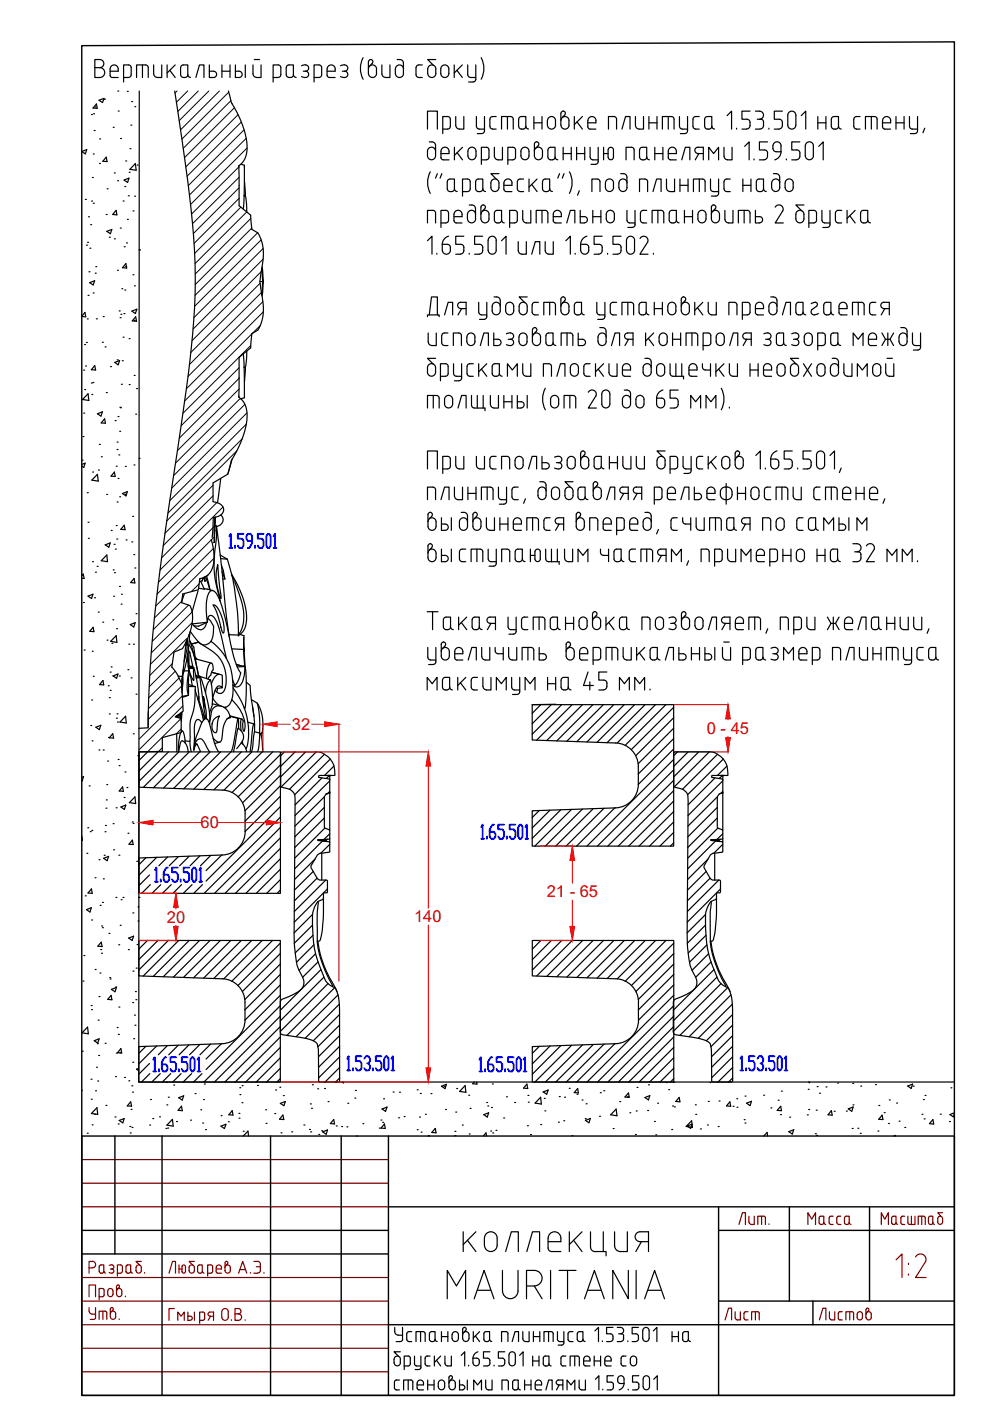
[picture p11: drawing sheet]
<svg xmlns="http://www.w3.org/2000/svg" width="210mm" height="297mm" viewBox="0 0 210 297" stroke-linecap="round" stroke-linejoin="round" font-family="sans-serif">
<defs><g id="words">
<g font-size="5.7" fill="#720000">
<text x="155.6" y="260.7">Лит.</text>
<text x="170" y="260.7">Масса</text>
<text x="185.6" y="260.7">Масштаб</text>
<text x="17.6" y="280.8">Утв.</text>
<text x="152.4" y="281.2">Лист</text>
</g>
<text font-size="5.7" x="172.5" y="281.2">Листов</text>
<g font-size="3.5" fill="#f00">
<text x="61.9" y="154.8">32</text>
<text x="149.9" y="155.6">0 - 45</text>
<text x="42.5" y="175.6">60</text>
<text x="115.9" y="190.3">21 - 65</text>
<text x="35.4" y="195.7">20</text>
<text x="87.8" y="195.6">140</text>
</g>
</g></defs>
<g fill="none" stroke="#000" stroke-width=".25">
<path d="M20.1 12.6h1.1a.86 .86 0 0 1 .8 .9 .86 .86 0 0 1-.8 .8 1.05 1.05 0 0 1 1 1.1 1.05 1.05 0 0 1-1.1 1h-1zM20.1 14.3h1M23.3 15.1h1.8a.91 .91 0 0 0-.6-1.3 .91 .91 0 0 0-1.2 .8l.1 1.6 .4 .2h1.3M25 19.3h.1M26.2 16.4h1.1l.4-.3 .1-1.8-.3-.5h-1.3v3.6M27 19.4h.1M29 16.4v-2.6h1.9l.5 .2v2.4M29.5 19.3l-.1 210.1h173M30.2 13.8v2.6M32.6 13.8v1.9M34.3 13.8v2.6h-1a.75 .75 0 0 1-.7-.7M35.4 13.8v2.6"/>
<path d="M36 14.9l1.1 1.5M37 19.3a366.1 366.1 0 0 1 4.2 33.7 152.8 152.8 0 0 1-1.7 29.7l-.9 6a743.1 743.1 0 0 0-6.1 44.6l-.7 9-.4 12-2 .1M37.1 13.8l-1.7 1.7M38.3 14.3v1.6M38.3 14.3l.3-.5h1.2v2.1l-.3 .4-.2 .1M38.3 15.9a.7 .7 0 0 0 .9 .5M39.8 15.9l.1 .2 .5 .3M41.5 16.4l.8-2.6h.9v2.6M44.4 13.8v2.6h.9a.67 .67 0 0 0 .6-.6 .67 .67 0 0 0-.6-.7h-.9M47.1 15.1h1.7M47.1 13.8v2.6M48.4 19.3l.6 2.4a18.3 18.3 0 0 1 3.4 10.2 4 4 0 0 1-1.8 3.2l.1 8.5 2.4 2 .3 3a2.52 2.52 0 0 1 1.7 1.6 11.4 11.4 0 0 1 .3 7.3 13.9 13.9 0 0 0 .3 6.3 8.9 8.9 0 0 1-1 6.2l-1.3 .7-.3 3.1-2.4 2-.1 8.4a4.9 4.9 0 0 1 1.7 4.9 21.6 21.6 0 0 1-3.3 8.5l-.7 2.9-3.1 1.9v3.9a2.25 2.25 0 0 1 2.2 1.8 1.91 1.91 0 0 1-1.9 1.6l-.3 .1-.2 4.1"/>
<path d="M48.8 13.8v2.6M49.9 13.8v2.6h.8a.67 .67 0 0 0 .7-.6 .67 .67 0 0 0-.7-.7h-.8M52 13.8v2.6M53.6 13.8v1.9M53.9 12.6h1.2M55.4 13.8v2.6h-1a.75 .75 0 0 1-.7-.7M57.9 16.4h1.1l.5-.3v-1.8l-.2-.5h-1.4v3.6M60.8 14l.5-.2h.9v2.1a.79 .79 0 0 1-.8 .6 .79 .79 0 0 1-.7-.6zM62.2 15.9l.1 .2 .5 .3M64.3 15.1h.5M64.8 15.1a.72 .72 0 0 1 .6 1 .72 .72 0 0 1-1.2 .2l-.3-.1M64.8 13.8a.67 .67 0 0 1 .6 .6 .67 .67 0 0 1-.6 .7"/>
<path d="M64.8 13.7l-.9 .2M66.6 16.4h1l.5-.3 .1-1.8-.3-.5h-1.3v3.6M69.3 14.6v1.4M69.4 14.6a.9 .9 0 0 1 1.1-.8 .9 .9 0 0 1 .6 1.3h-1.8M69.4 16v.2l.4 .2M69.8 16.4h1.3M72.2 16.2l.9 .2M72.6 15.1h.5M73.1 13.7l-.9 .2M73.1 13.8a.67 .67 0 0 1 .6 .6 .67 .67 0 0 1-.6 .7 .67 .67 0 0 1 .6 .7 .67 .67 0 0 1-.6 .6M77 12.2a4.8 4.8 0 0 0 0 4.6M78.9 13.5l-.5 .5"/>
<path d="M78.9 13.5a.47 .47 0 0 0-.1-.8 .47 .47 0 0 0-.7 .4v2.5a.87 .87 0 0 0 .9 .8 .87 .87 0 0 0 .8-.8v-1a.85 .85 0 0 0-.8-.8 .85 .85 0 0 0-.9 .8M81 13.8v1.9M82.7 13.8v2.6h-1a.75 .75 0 0 1-.7-.7M83.8 14.6v1M83.8 14.6a.86 .86 0 0 1 .9-.8 .86 .86 0 0 1 .9 .8M84.2 12.6h.6M84.8 12.6a.75 .75 0 0 1 .7 .8M85.5 13.4l.1 2.2a.86 .86 0 0 1-.9 .8 .86 .86 0 0 1-.9-.8M89.5 13.8h-.7l-.5 .2-.1 1.9 .3 .4 1 .1M91 14a.86 .86 0 0 1 .9-.2 .86 .86 0 0 1 .5 .8v1a.87 .87 0 0 1-.8 .8 .87 .87 0 0 1-.9-.8v-1zM92.4 12.6h-1.7l1.2 1.3M93.7 14a.86 .86 0 0 1 .9-.2 .86 .86 0 0 1 .6 .8v1a.86 .86 0 0 1-.9 .8 .86 .86 0 0 1-.8-.8v-1z"/>
<path d="M96.3 13.8v2.6M96.9 14.9l1.1 1.5M98 13.8l-1.7 1.7M99.2 13.8l.1 2.3 .4 .3h1.2M99.4 17.4h.9M100.9 13.8v3l-.1 .3-.5 .3M102 12.2a4.8 4.8 0 0 1 0 4.6M17.4 32.1l1-.4-.3 .9zM19.4 24.3h.1M19.6 37.6h.1M19.8 32.6h.1M19.8 24.1h.1"/>
<path d="M20 27.7h.1M20.1 22.7h.1M20.4 22l.2 1-.9-.1zM21 21.3l1.1-.4-.4 .8zM21.1 34.7h.1M21.1 29.4h.1M22.1 21h.1M22.5 33.3l.2 1-.9-.1zM24 27h.1M24.2 36.7h.1M24.9 38.3h.1M25.1 23.5h.1"/>
<path d="M25.5 29.4h.1M26.3 38.2l1-.4-.2 .9zM26.5 39.5h.1M26.6 34.1h.1M27.4 36.5h.1M27.6 31.5h.1M27.7 26.5h.1M27.9 21.5h.1M28.6 22.6h.1M28.7 34.7l.2 1.4-1.4-.2zM29.1 35h.1M49.2 21.9v.1"/>
<path d="M50.7 35.1v.3M51.1 34.8l.7 .3-.2 9.2M51.8 38.6l.2 2.8-.2 .1M51.8 35.2v.2M90.6 27.4v-3.8h2.1v3.8M91 30.1a1.03 1.03 0 0 1 1.3 .4l.1 2.5a.86 .86 0 0 1-.9 .9 .86 .86 0 0 1-.9-.9v-.9a.86 .86 0 0 1 .9-.9 .86 .86 0 0 1 .9 .9M91.2 36.4a4.8 4.8 0 0 0 0 4.6M92.7 36.8l-.3 1M93.5 32.6h1.7a.91 .91 0 0 0-.5-1.3 .91 .91 0 0 0-1.2 .8l.1 1.5 .4 .3h1.2M93.7 36.8l-.4 1M95.5 26.8l-.3 .5-1.3 .1M95.5 26.8l-.1-1.8-.5-.3h-1v3.6"/>
<path d="M96.4 31.2v2.7M96.6 24.7v1.9a.75 .75 0 0 0 .8 .8M96.9 32.4l1.2 1.5M98.1 31.2l-1.7 1.7M98.3 24.7v2.7h-.9M99.5 31.5a.86 .86 0 0 1 .9-.2 .86 .86 0 0 1 .5 .8v.9a.86 .86 0 0 1-.8 .9 .86 .86 0 0 1-.9-.9v-.9zM100.8 38.5v1.6M100.9 38.5l.2-.5h1.3v2.1M101 24.7v2.1M101 26.8l.3 .5 .3 .1M101.6 27.4h1.1M102.7 27.7l-.3 .5-1.2 .1"/>
<path d="M102.7 24.7v3.1M103.7 33.3l-.3 .5-1.3 .1M103.7 33.3l-.1-1.8-.5-.3h-1v3.6M103.9 26.8l.3 .5 1 .1M104.3 38.2a.86 .86 0 0 1 1-.2 .86 .86 0 0 1 .5 .8v.9a.86 .86 0 0 1-.9 .9 .86 .86 0 0 1-.8-.8v-1zM104.8 31.2v1.9M105.2 24.7h-.8l-.4 .3-.1 1.8M105.8 36.8h-1.7l1.2 1.2M106.3 27.4v-2.7h2l.4 .3 .1 2.4M106.5 31.2v2.7h-.9a.75 .75 0 0 1-.8-.8M106.8 38.8v1.3M106.8 38.8a.91 .91 0 0 1 1.2-.8 .91 .91 0 0 1 .5 1.3h-1.7"/>
<path d="M107.6 24.7v2.7M107.7 33.9h1M108.7 31.2h-1v3.6M108.7 31.2l.5 .3 .1 .3v1.5M109.3 33.3l-.3 .5-.3 .1M109.7 38.5v1.6M110 26.8l.1-1.8 .4-.3h1v2.1M110 26.8a.7 .7 0 0 0 .9 .6M110.7 31.5a.86 .86 0 0 1 .9-.2 .86 .86 0 0 1 .6 .8v.9a.86 .86 0 0 1-.9 .9 .86 .86 0 0 1-.9-.9v-.9zM111 38h-1l-.3 .5M111.5 26.8l-.3 .5-.3 .1M111.5 26.8l.3 .5 .3 .1"/>
<path d="M112.2 38v2.6M112.7 39.1l1.2 1.5M113.2 26h1.7M113.2 24.7v2.7M113.6 31.4l.5-.5a.48 .48 0 0 0-.1-.8 .48 .48 0 0 0-.7 .4v2.5a.86 .86 0 0 0 .9 .9 .86 .86 0 0 0 .8-.9v-.9a.86 .86 0 0 0-.8-.9 .86 .86 0 0 0-.9 .9M113.9 38l-1.7 1.7M114.9 24.7v2.7M116.1 25.6v.9a.86 .86 0 0 0 .8 .9 .86 .86 0 0 0 .9-.9v-.9M116.1 25.6a.86 .86 0 0 1 .8-.9 .86 .86 0 0 1 .9 .9M116.2 33.3l.1-1.8 .4-.3h1v2.1M116.2 33.3a.7 .7 0 0 0 .9 .6M117.7 33.3l-.3 .5-.3 .1"/>
<path d="M117.7 33.3l.1 .3 .5 .3M118.6 36.8l-.3 1M118.9 24.1v2.4M118.9 25.6a.86 .86 0 0 1 .9-.9 .86 .86 0 0 1 .8 .9M119.4 32.6h1.7M119.4 31.2v2.7M119.4 23.5l.3 .2 .2 .4-.7 .8M119.4 23.6l-.4 .2-.1 .2M119.6 36.8l-.4 1M120.6 25.6v.9a.86 .86 0 0 1-.8 .9 .86 .86 0 0 1-.9-.9M120.7 36.4a4.8 4.8 0 0 1 0 4.6M121.1 31.2v2.7"/>
<path d="M121.8 24.7v2.7M122.3 32.6h1.7M122.3 31.2v2.7M122.3 25.9l1.2 1.5M123.5 24.7l-1.7 1.7M124 31.2v2.7M124.6 25.6v1.3M124.7 25.6a.86 .86 0 0 1 .8-.9 .86 .86 0 0 1 .9 .9M124.7 26.9v.2l.4 .3M125.1 31.2v2.1M125.1 27.4h1.2M125.1 33.3l.3 .5 1.4 .1"/>
<path d="M126.3 25.6v.4h-1.7M126.8 34.3l-.2 .4-1.3 .1M126.8 31.2v3.1M128 32.6h.9M128 31.2v2.7M128.6 38.2a.86 .86 0 0 1 1-.2 .86 .86 0 0 1 .5 .8v.9a.87 .87 0 0 1-.9 .9 .87 .87 0 0 1-.8-.8v-1zM128.9 31.8v1.5M128.9 33.3a.56 .56 0 0 0 .6 .6 .56 .56 0 0 0 .6-.6M128.9 31.8a.56 .56 0 0 1 .6-.6 .56 .56 0 0 1 .6 .6v1.5M130.2 24.7h-1.2v2.7M130.2 24.7l.2 .1 .3 .5v2.1M131.2 38.8v1"/>
<path d="M131.2 38.8a.86 .86 0 0 1 .9-.9 .86 .86 0 0 1 .8 .9M131.6 36.8h.6M131.9 27.4l.7-2.7h1v2.7M132.2 36.8a.75 .75 0 0 1 .7 .8v2.2a.85 .85 0 0 1-.8 .8 .85 .85 0 0 1-.9-.9M132.7 33.9v-2.7h1.2l.5 .3 .1 2.4M134.7 24.7v1.9a.75 .75 0 0 0 .8 .8h.9v-2.7M135.6 33.3l.1-1.8 .5-.3h.9v2.1M135.6 33.3a.78 .78 0 0 0 .8 .6 .78 .78 0 0 0 .7-.6l.3 .5 .3 .1M137.6 24.7v2.7M137.6 26h1.7M138.8 32.6h1.7M138.8 31.2v2.7"/>
<path d="M139.3 24.7v2.7M140.5 31.2v2.7M141.3 38v1.9a.75 .75 0 0 0 .8 .7h.9v-2.6M141.7 32.6h1.7a.91 .91 0 0 0-.5-1.3 .91 .91 0 0 0-1.2 .8l.1 1.5 .4 .3h1.2M141.7 24.7v2.7M142.3 24.7h-1.9v2.7M142.4 24.7l.4 .3 .1 .3v2.1M144.1 24.7v2.1M144.1 26.8l.3 .5 1.4 .1M144.2 39.3h1.7M144.2 38v2.6M144.3 28.3h.9"/>
<path d="M144.5 33.9l.8-2.7h1v2.7M145.8 27.7l-.3 .5-.3 .1M145.8 24.7v3.1M145.9 38v2.6M146.9 26.8l.3 .5 1.1 .1M148.2 32.6l-.8 1.3M148.3 24.7h-.8l-.5 .3-.1 1.8M148.3 38v2.6M149.1 32.6l-1.1-.1a.67 .67 0 0 1-.7-.6 .67 .67 0 0 1 .7-.7h1.1v2.7M149.4 25.3v1.5M149.4 25.3l.3-.5 1.2-.1v2.1M149.4 26.8a.7 .7 0 0 0 .9 .6"/>
<path d="M150.3 33.9v-2.7l1 1.4 1.1-1.4v2.7M150.6 38v2.1M150.9 26.8l-.3 .5-.2 .1M150.9 26.8l.3 .5 .3 .1M152.4 38v3M153.5 31.2v1.9a.75 .75 0 0 0 .8 .8M154.2 24.5l.9-.9v3.8M154.8 38h-.7l-.5 .2-.1 1.9M155.2 31.2v2.7h-.9M156.2 27.2v.2M157.5 39.3h1.7M157.5 38v2.6"/>
<path d="M157.9 31l.9-.9v3.8M158.4 25.3a.67 .67 0 0 1 .6 .7v.6a.75 .75 0 0 1-.7 .8h-1M159 23.6h-1.7v1.7h1M159.2 38v2.6M159.9 33.7v.2M160.2 23.6h.8a.86 .86 0 0 1 .9 .8 .86 .86 0 0 1-.9 .9M160.4 38.5v1.6M160.4 38.5l.3-.5h1.2v2.1M160.5 25.3l1.1 .1a1.34 1.34 0 0 1-.2 1.9l-1.2 .1M162.7 30.1h-1.7v1.7h1.1a.63 .63 0 0 1 .6 .7v.6a.75 .75 0 0 1-.7 .8h-1M163 27.2v.2M163.6 38.8v1"/>
<path d="M163.6 38.8a.86 .86 0 0 1 .9-.9 .86 .86 0 0 1 .8 .9M163.9 30.9a.98 .98 0 0 0 .4 1.2l.3 .1M163.9 30.9a.86 .86 0 0 1 .9-.8 .86 .86 0 0 1 .8 .8M164 36.8h.5M164.5 32.2h1.1M164.6 36.8a.75 .75 0 0 1 .7 .8v2.2a.85 .85 0 0 1-.8 .8 .85 .85 0 0 1-.9-.9M165.6 30.9v1.3M165.6 32.2a1.83 1.83 0 0 1-1.3 1.7M165.9 23.6h-1.7v1.7h1a.67 .67 0 0 1 .7 .7v.6a.75 .75 0 0 1-.8 .8h-.9M166.5 38.8v1M166.5 38.8a.86 .86 0 0 1 .8-.9 .86 .86 0 0 1 .9 .9v1a.85 .85 0 0 1-.9 .8 .85 .85 0 0 1-.8-.9M166.7 33.7v.2"/>
<path d="M167.3 23.8a.86 .86 0 0 1 .9-.2 .86 .86 0 0 1 .5 .8v2.1a.86 .86 0 0 1-.8 .9 .86 .86 0 0 1-.9-.9v-2.1zM169.6 32.5v.6a.75 .75 0 0 1-.8 .8h-.9M169.6 30.1h-1.7v1.7h1a.67 .67 0 0 1 .7 .6M169.9 24.5l.9-.9v3.8M170.7 30.9l.1 2.1a.86 .86 0 0 0 .8 .9 .86 .86 0 0 0 .9-.9M170.8 30.9a.86 .86 0 0 1 .8-.8 .86 .86 0 0 1 .9 .8M172.4 30.9v2.1M173.4 26h1.7M173.4 24.7v2.7M173.6 31l.9-.9v3.8M175.1 24.7v2.7M176.3 25.3v1.5"/>
<path d="M176.3 25.3l.3-.5 1.2-.1v2.1M176.3 26.8a.78 .78 0 0 0 .7 .6 .78 .78 0 0 0 .8-.6l.3 .5 .3 .1M181 26.8l.3 .5 1.1 .1M182.4 24.7h-.8l-.5 .3-.1 1.8M183.5 27.4v-2.7h1.9l.5 .3 .1 2.4M184.7 24.7v2.7M187.1 25.6v1.3M187.1 25.6a.86 .86 0 0 1 .9-.9 .86 .86 0 0 1 .8 .9M187.1 26.9l.3 .4 1.4 .1M188.8 25.6v.4h-1.7M190 26h1.7M190 24.7v2.7"/>
<path d="M191.7 24.7v2.7M192.8 24.7v2.1M192.8 26.8l.3 .5 1.4 .1M193 28.3h1M194.5 27.7l-.2 .5-.3 .1M194.5 24.7v3.1M196.1 27.2l-.4 .9M18.1 42.3h.1M18.3 52h.1M18.6 51.4h.1M18.8 46h.1M18.9 57.6h.1"/>
<path d="M19 59.9l1.1-.4-.4 .9zM19 52.6h.1M19.2 47.6h.1M19.4 42.6h.1M19.8 43.1h.1M20.2 57.9h.1M20.3 56.5h.1M22.5 45.5h.1M22.6 49.1l1.1-.5-.3 1zM22.7 40h.1M23.2 50.3h.1M24.3 50.6h.1"/>
<path d="M24.6 44.6l.2 1-.9-.1zM24.9 57.3h.1M25.5 48.4h.1M26.1 42.6h.1M26.3 52.3h.1M26.6 56.5h.1M26.7 55.9l.2 .9h-.9zM26.8 51.5h.1M27 46.5h.1M27.2 41.5h.1M28.2 58.3h.1M28.2 44.7h.1"/>
<path d="M28.5 41.6h.1M29.5 53h.1M51.8 41.5l.2 .1 .1 .3 .2 3M52 41.4l-.2 .1M55.5 56.9l.2 2.8h-.6M55.6 56.6a16.2 16.2 0 0 1 0 6.2M55.8 59.7h-.1l-.2 2.7M90.6 51l1-.9v3.8M91.8 44.6h-1.2v2.7M91.8 44.6l.3 .1 .3 .5v2.1M92.6 53.7v.2M93.5 47.3h1"/>
<path d="M93.8 51.8v1.2a.86 .86 0 0 0 .8 .9 .86 .86 0 0 0 .9-.9M93.8 51.8h1a.67 .67 0 0 1 .7 .7M94.5 44.6h-1v3.6M94.5 44.6l.5 .3 .1 .3v1.5l-.3 .5-.3 .1M94.8 40.1l.1-1.9 .5-.2h1v2.1M94.8 40a.78 .78 0 0 0 .8 .6 .78 .78 0 0 0 .8-.6l.2 .5 .3 .1M95.1 50.1a1.83 1.83 0 0 0-1.3 1.7M95.5 52.5v.6M96.2 45.9h1.8a.9 .9 0 0 0-.6-1.3 .9 .9 0 0 0-1.1 .8l-.1 1.4M96.3 46.8v.2l.4 .3M96.6 53.9h1M96.7 47.3h1.3"/>
<path d="M98.3 52.5v.6a.75 .75 0 0 1-.7 .8M98.3 50.1h-1.7v1.7h1.1a.67 .67 0 0 1 .7 .7M99.5 43.5a1.03 1.03 0 0 1 1.3 .4v2.5a.85 .85 0 0 1-.8 .9 .85 .85 0 0 1-.9-.9v-.9a.87 .87 0 0 1 .9-.9 .87 .87 0 0 1 .8 .8M99.5 53.7v.2M99.7 40l-.3 .5-1.3 .1M99.7 40.1l-.1-1.9-.5-.2h-1v3.6M100.6 53.9h1M100.9 40a.7 .7 0 0 0 .9 .6M101.7 51.8a.63 .63 0 0 1 .6 .7v.6a.75 .75 0 0 1-.7 .8M102.3 44.8l.4-.5a.47 .47 0 0 0 0-.8 .47 .47 0 0 0-.7 .4v2.5a.87 .87 0 0 0 .8 .9 .87 .87 0 0 0 .9-.9v-.9a.85 .85 0 0 0-.9-.9 .85 .85 0 0 0-.8 .8M102.3 50.1h-1.7v1.7h1.1M102.4 40l-.3 .5-.3 .1"/>
<path d="M102.4 40l.3 .5 .2 .1M103.5 51v2.1M103.5 50.9a.85 .85 0 0 1 .9-.8 .85 .85 0 0 1 .8 .9v2a.86 .86 0 0 1-.8 .9 .86 .86 0 0 1-.9-.9M104.8 45.2v1.5M104.8 45.2l.3-.5 1.2-.1v2.1l-.2 .5-.3 .1M104.8 46.7l.3 .5 .3 .1M105.4 47.3h.4M106.3 51l1-.9v3.8M106.4 46.7l.2 .5 .3 .1M106.8 40.1l.3 .4 1.4 .1M108.1 47.3h1M109.1 47.3l.3-.1 .3-.5-.1-1.8-.5-.3h-1v3.6"/>
<path d="M109.7 40l.3 .5 1 .1M109.9 51.2v1.9a.75 .75 0 0 0 .7 .8M110.8 44.6v1.9a.75 .75 0 0 0 .8 .8M111.6 51.2v2.7h-1M112.5 44.6v2.7h-.9M112.7 53.9l.8-2.7h.9v2.7M113.7 47.3v-2.7h1.9l.5 .3 .1 2.4M114.9 44.6v2.7M115 40.1l.1-1.9 .5-.2h.9v2.1M115 40a.78 .78 0 0 0 .8 .6 .78 .78 0 0 0 .7-.6l.3 .5 .3 .1M115.6 51.2v1.9a.75 .75 0 0 0 .8 .8M117.3 45.9h1.7a.91 .91 0 0 0-.5-1.3 .91 .91 0 0 0-1.2 .8v1.4"/>
<path d="M117.3 46.8l.1 .2 .4 .3M117.3 51.2v2.7h-.9M117.8 47.3h1.2M120 51l.9-.9v3.8M120.2 47.3l.7-2.7h1v2.7M122 53.7v.2M122.8 40.4l-.4 1M123 44.6v2.7h.9M123 45.9h.9M123.1 51.8h1.1M123.1 51.8v1.3M123.9 45.9a.67 .67 0 0 1 .6 .7 .67 .67 0 0 1-.6 .7"/>
<path d="M124.2 51.8a.63 .63 0 0 1 .6 .7 1.02 1.02 0 0 1-.8 1.4 .86 .86 0 0 1-.9-.9M124.4 50.1a1.83 1.83 0 0 0-1.3 1.7M125.5 40.6v-2.6h1.2l.4 .2 .1 2.4M125.7 45.9h1.7M125.7 44.6v2.7M126 53.9h.9M127 51.8a.63 .63 0 0 1 .7 .7v.6a.75 .75 0 0 1-.8 .8M127.4 44.6v2.7M127.7 50.1h-1.7v1.7h1M128.8 44.8a.86 .86 0 0 1 .9-.2 .86 .86 0 0 1 .6 .8v1a.86 .86 0 0 1-.9 .9 .86 .86 0 0 1-.9-.9v-1zM128.8 53.7v.2M130 53.9h.9"/>
<path d="M131.7 52.5v.6a.75 .75 0 0 1-.8 .8M131.7 50.1h-1.7v1.7h1a.67 .67 0 0 1 .7 .7M132.9 44.6v2.1l.3 .5 .3 .1M133.1 48.2h1M133.5 47.3h1.1M134.5 51v2.1M134.6 50.9a.87 .87 0 0 0-.9-.8 .87 .87 0 0 0-.9 .9v2a.86 .86 0 0 0 .9 .9 .86 .86 0 0 0 .9-.9M134.6 44.6v3l-.2 .5-.3 .1M135.6 40.6v-2.6h1.1l.5 .2 .1 2.4M135.7 50.6a.9 .9 0 0 1 1.2-.4 .9 .9 0 0 1 .4 1.1M136.4 47.3h.7M136.4 44.6h.7"/>
<path d="M136.4 44.6l-.5 .3-.1 1.8 .3 .5 .3 .1M137.3 51.3l-1.6 2.6h1.7M138.5 40.6l.7-2.6h1v2.6M138.5 53.7v.2M139.5 44.6v2.7M140.2 44.6h-1.9v2.7M140.2 44.6l.5 .3v.3v2.1M142.5 44.6h.9v2.1l-.3 .5-.3 .1M142.5 47.3h.3M142.5 44.6l-.5 .3-.1 1.8 .3 .5 .3 .1M143.4 46.7l.3 .5 .3 .1M145.1 45.9h1.7"/>
<path d="M145.1 44.6v2.7M146.8 44.6v2.7M147 40.6v-2.6h1.9l.5 .2 .1 2.4M148.2 44.8a.86 .86 0 0 1 1-.2 .86 .86 0 0 1 .5 .8v1a.86 .86 0 0 1-.9 .9 .86 .86 0 0 1-.8-.9v-1zM150.7 40l.2 .5 1.5 .1M151.1 44.8l.5-.5a.48 .48 0 0 0-.1-.8 .48 .48 0 0 0-.7 .4v2.5a.86 .86 0 0 0 .9 .9 .86 .86 0 0 0 .8-.9v-.9a.86 .86 0 0 0-.8-.9 .86 .86 0 0 0-.9 .8M152.4 41l-.3 .5-1.3 .1M153.5 40l.3 .5 1 .1M153.7 44.6v1.9a.75 .75 0 0 0 .8 .8M155.4 44.6v2.7h-.9M157.8 44.6v2.7M158.5 44.6h-2v2.7"/>
<path d="M158.5 44.6l.4 .3 .1 .3v2.1M160.2 44.6v2.7h.8M160.2 45.9h.8M160.4 40a.78 .78 0 0 0 .7 .6 .78 .78 0 0 0 .8-.6l.3 .5 .3 .1M161 45.9a.67 .67 0 0 1 .7 .7 .67 .67 0 0 1-.7 .7M164.4 43.9a.9 .9 0 0 1 1.1-.4 .9 .9 0 0 1 .5 1.2l-1.6 2.6h1.7M169 44.8a.86 .86 0 0 1 .9-.2 .86 .86 0 0 1 .6 .8v1a.86 .86 0 0 1-.9 .9 .86 .86 0 0 1-.9-.9v-1zM170.5 43.5h-1.8l1.3 1.2M171.5 47.3h1.1M172.6 44.6h-1.1v3.6M172.6 44.6l.4 .3 .1 .3v1.5l-.3 .5-.2 .1M174.3 44.6v2.1l.1 .3 .4 .3"/>
<path d="M174.5 48.2h.9M174.8 47.3h1.2M176 44.6v3l-.3 .5-.3 .1M177.7 47.3h.8M177.7 44.6h.8M177.7 44.6l-.5 .3-.1 1.8 .3 .5 .3 .1M179.6 44.6v2.7M180.2 45.7l1.1 1.6M181.3 44.6l-1.7 1.7M182.5 45.2v1.5M182.5 45.2l.3-.5 1.2-.1v2.1M182.5 46.7l.3 .5 .2 .1"/>
<path d="M183 47.3h.4M184 46.7l-.3 .5-.3 .1M184 46.7l.3 .5 .3 .1M17.3 67.1l.7-.9 .2 1-.9-.1M17.7 78.5h.1M17.9 73.1h.1M18.1 77.6h.1M18.3 72.6h.1M18.5 67.6h.1M18.7 62.6h.1M19.7 62.1h.1M20.1 77.5l.2 1-.9-.1z"/>
<path d="M20.4 67.6h.1M21.7 72.6h.1M21.9 67.1h.1M22.3 73.5h.1M23.4 77.7h.1M24.3 76.8l1.1-.4-.3 1zM24.8 76.3h.1M25.3 65.9h.1M25.5 67.4h.1M25.6 66.6h.1M25.8 61.2h.1M25.9 76.5h.1"/>
<path d="M26.1 71.5h.1M26.3 66.5h.1M26.5 61.5h.1M27.4 71.8h.1M28 66l1-.4-.3 .9zM28.4 67.9h.1M28.4 79.6h.1M28.5 60.6h.1M28.8 67.2l.2 .9-1-.1zM51.6 75l.2 9.3M51.8 77.9h.2l-.2 2.9M52.3 74.5l-.2 3-.1 .3h-.2"/>
<path d="M90.6 67.1v-.3h2.5v.3M90.8 70.6v1.9a.75 .75 0 0 0 .8 .7l.9 .1v-2.7M90.9 77.3a.86 .86 0 0 1 .9-.1 .86 .86 0 0 1 .6 .8v.9a.86 .86 0 0 1-.9 .9 .86 .86 0 0 1-.9-.9v-.9zM91 66.8l.5-3.8h1.2v3.8M92.4 76h-1.8l1.3 1.2M93.6 71.2l.1 1.8 .5 .2M94.2 73.3h.8M94.2 70.6h.8M94.2 70.6l-.5 .3v.3M94.3 66.8l.7-2.7h1v2.7M95 77.7l-.1 1.8-.4 .3h-1.1M95 77.7l-.3-.5-1.3-.1v3.6"/>
<path d="M96.2 77.1v2.1M96.2 79.2l.3 .5 1.4 .1M97.8 71.2l-.2-.5-1.5-.1v2.7M97.8 71.2v2.1M97.9 77.1l-.1 3.3-.5 .3h-.9M97.9 65.4l-.8 1.4M98.8 65.4h-1.1a.67 .67 0 0 1-.7-.7 .67 .67 0 0 1 .7-.6h1.1v2.7M99 71.5v.9M99 71.5a.86 .86 0 0 1 .9-.9 .86 .86 0 0 1 .8 .9v.9a.85 .85 0 0 1-.9 .9 .85 .85 0 0 1-.8-.9M99 77.7l.1 1.8 .5 .3h.8M100.4 77.1l-1.1 .1-.3 .5M101.5 64.1v2.1l.1 .3 .5 .2"/>
<path d="M101.5 77.1v2.7M101.7 67.7h.9M101.8 73.3l.8-2.7h.9v2.7M102.1 66.8h1.1M102.1 78.3l1.1 1.5M103.2 64.1v3l-.3 .5-.3 .1M103.2 77.1l-1.7 1.7M104.4 77.7v1.8l.5 .3M104.7 70.6v2.7h.9M104.7 71.9h.9M104.7 63a1.03 1.03 0 0 1 1.3 .4l.1 2.5a.86 .86 0 0 1-.9 .8 .86 .86 0 0 1-.8-.8v-1a.86 .86 0 0 1 .8-.8 .86 .86 0 0 1 .9 .8M104.9 77.1h1v2.1a.71 .71 0 0 1-1 .6"/>
<path d="M104.9 77.1l-.5 .3v.3M105.6 71.9a.67 .67 0 0 1 .6 .7 .67 .67 0 0 1-.6 .7M105.9 79.2l.1 .3 .5 .3M107.5 64.3a.86 .86 0 0 1 .9-.2 .86 .86 0 0 1 .5 .8v1a.86 .86 0 0 1-.8 .8 .86 .86 0 0 1-.9-.8v-1zM107.6 79.8v-2.7l1 1.4 1.1-1.4v2.7M107.7 71.9h.5M108.2 70.6l-.8 .2M108.2 71.9a.69 .69 0 0 1 .7 .9 .69 .69 0 0 1-1 .4l-.5-.1M108.2 70.6a.67 .67 0 0 1 .7 .7 .67 .67 0 0 1-.7 .6M110.3 70.8a.86 .86 0 0 1 .9-.1 .86 .86 0 0 1 .6 .8v.9a.87 .87 0 0 1-.9 .9 .87 .87 0 0 1-.9-.9v-.9zM110.3 64.3a.86 .86 0 0 1 1-.2 .86 .86 0 0 1 .5 .8v1a.86 .86 0 0 1-.9 .8 .86 .86 0 0 1-.8-.8v-1zM110.8 77.1v1.9a.75 .75 0 0 0 .8 .8h.9v-2.7"/>
<path d="M111.8 63h-1.7l1.2 1.2M112.8 64.7v1.5M112.8 66.2l.3 .5h.3M112.9 69.9v2.5a.85 .85 0 0 0 .8 .9 .85 .85 0 0 0 .9-.9v-.9a.86 .86 0 0 0-.8-.9 .86 .86 0 0 0-.9 .9M112.9 69.9a.48 .48 0 0 1 .7-.4 .48 .48 0 0 1 .1 .8M113.4 66.8h.8M113.6 70.3l-.4 .5M114.2 64.1l-1.1 .1-.3 .5M115.3 66.8v-2.7h1.9l.5 .3 .1 2.4M115.7 71.2l.1 1.8 .5 .2M116.3 70.6h1v2.1l-.3 .5h-.3M116.3 73.3h.4"/>
<path d="M116.3 70.6l-.5 .3v.3M116.5 64.1v2.7M116.9 77.7l-.3-.5-1.4-.1v2.7M116.9 77.7v2.1M117.3 72.7l.3 .5h.2M118.1 79.8l.7-2.7h1v2.7M118.9 63.4v2.5M118.9 63.4a.48 .48 0 0 1 .7-.4 .48 .48 0 0 1 .1 .8l-.5 .5M118.9 64.9a.86 .86 0 0 1 .9-.8 .86 .86 0 0 1 .8 .8v1a.85 .85 0 0 1-.8 .8 .85 .85 0 0 1-.9-.8M120.2 70.6v2.7M121.2 77.3a.86 .86 0 0 1 .9-.1 .86 .86 0 0 1 .5 .8v.9a.86 .86 0 0 1-.8 .9 .86 .86 0 0 1-.9-.9v-.9zM121.5 71.2l-.1-.3-.5-.3h-1.9v2.7"/>
<path d="M121.5 71.2v2.1M121.8 64.7v1.5M121.8 64.7l.3-.5 1.2-.1v2.1M121.8 66.2l.1 .3 .5 .2M122.3 66.8h.4M122.6 70.6v2.7h.9a.67 .67 0 0 0 .6-.7 .67 .67 0 0 0-.6-.7h-.9M123.3 66.2l-.3 .5h-.3M123.3 66.2l.1 .3 .5 .2M123.8 77.7v1.5M123.8 79.2l.3 .5 1 .1M125.1 77.1l-1 .1-.3 .5M126.3 77.1v2.7"/>
<path d="M126.5 64.1v2.1M126.6 66.2v.3l.5 .2M126.7 67.7h1M126.8 78.3l1.2 1.5M127.1 66.8h1.1M127.2 69.5a1.03 1.03 0 0 1 1.2 .4l.1 2.5M128 77.1l-1.7 1.7M128.2 64.1v3l-.2 .5-.3 .1M128.5 71.5a.86 .86 0 0 0-.8-.9 .86 .86 0 0 0-.9 .9v.9a.87 .87 0 0 0 .9 .9 .87 .87 0 0 0 .8-.9M129.1 77.1v1.9a.75 .75 0 0 0 .8 .8h.9v-2.7M129.6 73.3l.8-2.7h1v2.7M130 66.8h.7"/>
<path d="M130.7 64.1h-.7l-.5 .3-.1 1.8 .3 .5h.3M131.9 66.8v-2.7h1.9l.5 .3v2.4M132 78.5h1.7a.91 .91 0 0 0-.6-1.3 .91 .91 0 0 0-1.1 .8v1.5l.5 .3h1.2M133.1 64.1v2.7M133.3 71.9l-.8 1.4M134.2 71.9h-1.1a.67 .67 0 0 1-.7-.6 .67 .67 0 0 1 .7-.7h1.1v2.7M136.1 66.8h.3M136.7 76h.6M136.9 70.6v2.7M137 66.2v-2.1l-1.2 .1-.3 .5v1.5l.3 .5h.3M137 66.2l-.3 .5h-.2M137 66.2l.1 .3 .5 .2"/>
<path d="M137.3 76a.75 .75 0 0 1 .8 .7M137.5 71.7l1.1 1.6M138.1 76.7v2.2a.86 .86 0 0 1-.9 .9 .86 .86 0 0 1-.8-.9v-.9a.86 .86 0 0 1 .8-.9 .86 .86 0 0 1 .9 .9M138.6 70.6l-1.7 1.7M138.7 65.4h1.7M138.7 64.1v2.7M139.5 77.3a.86 .86 0 0 1 .9-.1 .86 .86 0 0 1 .5 .8v.9a.86 .86 0 0 1-.8 .9 .86 .86 0 0 1-.9-.9v-.9zM139.7 71.5v.9M139.8 71.5a.86 .86 0 0 1 .8-.9 .86 .86 0 0 1 .9 .9v.9a.85 .85 0 0 1-.9 .9 .85 .85 0 0 1-.8-.9M140.4 64.1v2.7M141.6 64.9v1M141.6 64.9a.86 .86 0 0 1 .9-.8 .86 .86 0 0 1 .8 .8"/>
<path d="M141.6 65.9a.86 .86 0 0 0 .9 .8 .86 .86 0 0 0 .8-.8M142.1 77.1v2.1M142.1 79.2l.3 .5 .3 .1h2.2v.6M142.6 71.9h1.7M142.6 70.6v2.7M143.3 64.9v1M143.3 77.1v2.7M144.3 70.6v2.7M144.4 63.4l.1 2.5a.86 .86 0 0 0 .8 .8 .86 .86 0 0 0 .9-.8M144.5 63.4a.48 .48 0 0 1 .7-.4 .48 .48 0 0 1 0 .8M144.5 64.9a.86 .86 0 0 1 .8-.8 .86 .86 0 0 1 .9 .8M144.5 77.1v2.7"/>
<path d="M145.2 63.8l-.5 .5M146.1 78.5h1.7a.91 .91 0 0 0-.6-1.3 .91 .91 0 0 0-1.1 .8v1.5l.4 .3h1.3M146.2 64.9v1M146.7 70.6v2.7M147.3 64.1v2.7M147.9 65.2l1.1 1.6M147.9 71.2l-.2-.5-.3-.1h-1.9v2.7M147.9 71.2v2.1M148.9 77.1l.1 1.1 .5 .2M149 64.1l-1.7 1.7M149.1 73.3h1M149.5 78.5h1.1"/>
<path d="M150.1 70.6h-1v3.6M150.1 70.6l.5 .3 .1 .3M150.2 64.1v1.9a.75 .75 0 0 0 .7 .7M150.6 77.1v2.7M150.7 71.2v1.5l-.3 .5h-.3M151.8 77.1v2.7M151.9 64.1v2.7h-1M152.1 70.8a.86 .86 0 0 1 .9-.1 .86 .86 0 0 1 .6 .8v.9a.86 .86 0 0 1-.9 .9 .86 .86 0 0 1-.9-.9v-.9zM152.4 78.3l1.1 1.5M153.5 77.1l-1.7 1.7M154.5 66.8v-2.7h1.2l.5 .3 .1 2.4M154.6 77.1v1.9"/>
<path d="M154.7 73.3l.8-2.7h.9v2.7M156.4 77.1v2.7h-1a.75 .75 0 0 1-.7-.8M157.4 66.8h1.1M158.1 70.6h1.2v2.7M158.1 71.9h1.2M158.1 70.6a.67 .67 0 0 0-.6 .7 .67 .67 0 0 0 .6 .6M158.3 71.9l-.7 1.4M158.5 64.1h-1.1v3.6M158.5 64.1l.4 .3 .1 .3v1.5l-.3 .5h-.2M159 77.1v2.7M159 78.5h1.7M160.2 65.4h1.7a.91 .91 0 0 0-.6-1.3 .91 .91 0 0 0-1.1 .8v1.4l.2 .4h.2"/>
<path d="M160.6 66.8h1.3M160.7 77.1v2.7M161.9 78.5h1.7a.91 .91 0 0 0-.6-1.3 .91 .91 0 0 0-1.1 .8v1.5l.5 .3h1.2M162 73.1l.8 .2M162.3 71.9h.5M162.8 71.9a.67 .67 0 0 1 .7 .7 .67 .67 0 0 1-.7 .7M162.8 70.6a.67 .67 0 0 1 .7 .7 .67 .67 0 0 1-.7 .6M162.8 70.6l-.8 .2M163.4 63a1.03 1.03 0 0 1 1.3 .4v2.5a.86 .86 0 0 1-.8 .8 .86 .86 0 0 1-.9-.8v-1a.86 .86 0 0 1 .9-.8 .86 .86 0 0 1 .8 .8M164.6 71.2l.1 1.8 .5 .2M165 77.3a.86 .86 0 0 1 .9-.1 .86 .86 0 0 1 .6 .8v.9a.86 .86 0 0 1-.9 .9 .86 .86 0 0 1-.9-.9v-.9zM165.2 70.6h.9v2.1a.71 .71 0 0 1-.9 .6"/>
<path d="M165.2 70.6l-.5 .3-.1 .3M165.9 66.8l.7-2.7h1v2.7M166.2 72.7v.3l.5 .2M167.8 77.3a.86 .86 0 0 1 1-.1 .86 .86 0 0 1 .5 .8v.9a.86 .86 0 0 1-.8 .9 .86 .86 0 0 1-.9-.9v-.9zM168.2 71.9h.5M168.7 71.9a.72 .72 0 0 1 .6 1.1 .72 .72 0 0 1-1.2 .2l-.2-.1M168.7 70.6a.67 .67 0 0 1 .7 .7 .67 .67 0 0 1-.7 .6M168.7 70.6l-.8 .2M168.7 64.7v1.5M168.8 64.7l.2-.5 1.3-.1v2.1l-.3 .5h-.3M168.8 66.2l.2 .5h.3M169.3 76h-1.7l1.2 1.2"/>
<path d="M169.3 66.8h.4M170.3 66.2l.1 .3 .4 .2M170.3 77.1l1.8 2.7M170.8 70.8a.86 .86 0 0 1 .9-.1 .86 .86 0 0 1 .5 .8v.9a.86 .86 0 0 1-.8 .9 .86 .86 0 0 1-.9-.9v-.9zM172 64.4l.3-.2a.58 .58 0 0 1 .7-.1 .58 .58 0 0 1 .3 .7l-1.1 .8a.67 .67 0 0 0-.2 .8 .67 .67 0 0 0 .7 .4M172.1 77.1l-1.8 2.7M173.4 73.3h1M173.5 77.3a.86 .86 0 0 1 .9-.1 .86 .86 0 0 1 .5 .8v.9a.87 .87 0 0 1-.8 .9 .87 .87 0 0 1-.9-.9v-.9zM173.5 66.5l-.8 .2M174.4 70.6h-1v3.6M174.4 70.6l.5 .3 .1 .3M175 71.2v1.5l-.3 .5h-.3"/>
<path d="M175.2 66.8h.4M176.1 71.2v1.5a.78 .78 0 0 0 .8 .6 .78 .78 0 0 0 .8-.6M176.1 71.2l.3-.5 1.3-.1v2.1M176.2 66.2v-2.1l-1.3 .1-.2 .5-.1 1.5 .3 .5h.3M176.2 66.2l-.3 .5h-.3M176.2 66.2l.1 .3 .5 .2M176.4 76a1.03 1.03 0 0 1 1.3 .4l.1 .3M177.7 72.7l.3 .5h.2M177.8 76.7v2.2a.87 .87 0 0 1-.9 .9 .87 .87 0 0 1-.8-.9v-.9a.86 .86 0 0 1 .8-.9 .86 .86 0 0 1 .9 .9M177.9 65.4h1.7a.91 .91 0 0 0-.6-1.3 .91 .91 0 0 0-1.1 .8v1.4l.2 .4h.3M178.4 66.8h1.2M178.9 77.1v1.9a.75 .75 0 0 0 .8 .8h.9v-2.7"/>
<path d="M180.7 66.8v-2.7h2l.4 .3 .1 2.4M180.9 73.3v-2.7l1 1.3 1.1-1.3v2.7M181.8 79.8v-2.7l1 1.4 1.1-1.4v2.7M182 64.1v2.7M184.1 71.9h1.7a.9 .9 0 0 0-.5-1.3 .9 .9 0 0 0-1.2 .9l.1 1.5 .4 .3h1.2M184.4 64.7v1.5M184.4 66.2l.1 .3 .4 .2M184.9 66.8h.8M185.3 77.3a.86 .86 0 0 1 .9-.1 .86 .86 0 0 1 .6 .8v.9a.87 .87 0 0 1-.9 .9 .87 .87 0 0 1-.9-.9v-.9zM185.7 64.1l-1 .1-.3 .5M187 70.6l.7 1.3-.7 1.4M187.6 65.4l-.8 1.4"/>
<path d="M187.7 71.9h1M187.8 77.1v1.9a.75 .75 0 0 0 .8 .8h.9v-2.7M188.1 76h1.1M188.2 70.6v2.7M188.6 65.4h-1.2a.67 .67 0 0 1-.6-.7 .67 .67 0 0 1 .6-.6h1.2v2.7M189.5 70.6l-.8 1.3 .8 1.4M191 69.5a1.03 1.03 0 0 1 1.3 .4v2.5M192.3 71.5a.86 .86 0 0 0-.8-.9 .86 .86 0 0 0-.9 .9v.9a.87 .87 0 0 0 .9 .9 .87 .87 0 0 0 .8-.9M193.5 70.6l.1 2.4 .4 .2 1.2 .1M193.7 74.2h.9M195.2 70.6v3l-.3 .5-.3 .1M17.3 98.5l.8-.3-.3 .9-.5-.3"/>
<path d="M17.4 97.6h.1M17.6 92.6h.1M17.8 87.6h.1M17.9 82.6h.1M18.7 83.5l.1 1.4-1.3-.2zM19.4 81.2h.1M19.5 83.6h.1M19.7 81.1h.1M20.7 87.7l1-.4-.3 .9zM20.9 99.7h.1M21.1 94.2h.1M21.5 96.8h.1"/>
<path d="M22.2 88.8l.2 .9h-.9zM22.5 83.2h.1M24.4 89.2h.1M24.6 98.9h.1M24.8 95.3h.1M24.8 93.7h.1M25 88.3h.1M25.2 96.4h.1M25.4 91.4h.1M25.4 86.3h.1M25.5 86.5h.1M25.7 81.5h.1"/>
<path d="M26.6 98.9h.1M27.4 81.5h.1M28.4 98.6h.1M28.8 87.8h.1M29 82.4h.1M29.5 97.2h.1M49.2 97.4l-.9 3.1M50.7 84v.2M51.8 84.3l-.8 .3M90.6 99.4v-3.8h2.1v3.8M91.9 83.8v2.7M93.1 84.4l-.3-.5-.2-.1h-2v2.7"/>
<path d="M93.1 84.4v2.1M93.9 99.4h1M94.5 84.1a.86 .86 0 0 1 .9-.2 .86 .86 0 0 1 .6 .8v.9a.86 .86 0 0 1-.9 .9 .86 .86 0 0 1-.8-.9v-.9zM94.9 99.4l.3-.1 .3-.5-.1-1.8-.5-.2h-1v3.6M96.6 96.8v1.9a.75 .75 0 0 0 .8 .7M97.1 86.5l.8-2.7h.9v2.7M98.3 96.8v2.6h-.9M100 83.8l.1 2.4 .5 .3h2.2v.6M101 96.8v1.9a.75 .75 0 0 0 .8 .7M101.2 83.8v2.7M102.4 83.8v2.7M102.7 96.8v2.6h-.9"/>
<path d="M104 83.8v2M104.4 99.4h.8M105.2 96.8h-.8l-.4 .2-.1 1.9 .3 .4 .2 .1M105.7 83.8v2.7h-1a.75 .75 0 0 1-.7-.8M106.3 99.4v-2.6h1.2l.5 .2 .1 2.4M106.8 83.8v2.7M106.8 85.2h1.7M108.5 83.8v2.7M109.2 97.6v1M109.2 97.6a.86 .86 0 0 1 .9-.8 .86 .86 0 0 1 .8 .8M109.2 98.6a.86 .86 0 0 0 .9 .8 .86 .86 0 0 0 .8-.8M109.7 83.8v2.7h.8a.67 .67 0 0 0 .6-.7 .67 .67 0 0 0-.6-.6h-.8"/>
<path d="M110.9 97.6v1M111.8 83.8v2.7M112.1 99.4l.7-2.6h1v2.6M114.9 96.8v2.6h.9M114.9 98.1h.9M115.6 82.3a4.8 4.8 0 0 0 0 4.6M115.8 98.1a.67 .67 0 0 1 .7 .7 .67 .67 0 0 1-.7 .6M117 84.1a.86 .86 0 0 1 .9-.2 .86 .86 0 0 1 .5 .8v.9a.86 .86 0 0 1-.8 .9 .86 .86 0 0 1-.9-.9v-.9zM117.6 96.9a.87 .87 0 0 1 1-.2 .87 .87 0 0 1 .5 1l-.6 .4M118 98.1h.4M118.5 98.1a.69 .69 0 0 1 .6 .8 .69 .69 0 0 1-.9 .5l-.6-.2M120.5 97a.86 .86 0 0 1 1-.2 .86 .86 0 0 1 .5 .8v1a.87 .87 0 0 1-.9 .8 .87 .87 0 0 1-.9-.8l.1-1z"/>
<path d="M120.8 83.8v2.7M122.1 84.4l-.1-.3-.5-.3h-1.9v2.7M122.1 84.4v2.1M123.1 96.1v2.5M123.1 96.1a.48 .48 0 0 1 .7-.4 .48 .48 0 0 1 .1 .8l-.5 .5M123.1 97.6a.86 .86 0 0 1 .9-.8 .86 .86 0 0 1 .8 .8v1a.85 .85 0 0 1-.8 .8 .85 .85 0 0 1-.9-.8M124.7 83.2a.9 .9 0 0 1 1.2-.4 .9 .9 0 0 1 .5 1.1l-1.7 2.6h1.7M126 97.3v1.6M126 97.3l.3-.5h1.2v2.1l-.3 .4-.3 .1M126 98.8l.3 .5 .2 .1M126.5 99.4h.4M127.5 98.8l.3 .5 .3 .1"/>
<path d="M127.8 82.9a.86 .86 0 0 1 1-.1 .86 .86 0 0 1 .5 .8v2a.86 .86 0 0 1-.9 .9 .86 .86 0 0 1-.8-.9v-2.1zM129.2 98.1h1.7M129.2 96.8v2.6M130.9 96.8v2.6M132.1 96.8v1.9M132.1 98.7a.75 .75 0 0 0 .7 .7M132.4 82.7a1.03 1.03 0 0 1 1.2 .5l.1 .3M133.7 83.5v2.1a.86 .86 0 0 1-.9 .9 .86 .86 0 0 1-.8-.9v-.9a.86 .86 0 0 1 .8-.9 .86 .86 0 0 1 .9 .9M133.8 96.8v2.6h-1M134.9 96.8v1.9M134.9 98.7a.75 .75 0 0 0 .8 .7M135.1 84.1a.86 .86 0 0 1 .9-.2 .86 .86 0 0 1 .5 .8v.9a.86 .86 0 0 1-.8 .9 .86 .86 0 0 1-.9-.9v-.9z"/>
<path d="M136.6 96.8v2.6h-.9M140.3 84.4a.67 .67 0 0 1 .6 .7 1.05 1.05 0 0 1-.8 1.4 .86 .86 0 0 1-.9-.9v-1.2h1.1M140.6 82.7a1.83 1.83 0 0 0-1.4 1.7M141 95.6h-1.7l1.2 1.3M141 97.6v1M141 97.6a.86 .86 0 0 0-.8-.8 .86 .86 0 0 0-.9 .8v1a.87 .87 0 0 0 .9 .8 .87 .87 0 0 0 .8-.8M142.1 99.4h1M143.1 84.4a.67 .67 0 0 1 .7 .7v.6a.75 .75 0 0 1-.8 .8h-.9M143.1 99.4l.3-.1 .3-.5-.1-1.8-.5-.2h-1v3.6M143.8 82.7h-1.7v1.7h1M144.8 96.8v2.1M144.8 98.8l.1 .3 .5 .3"/>
<path d="M145.4 99.4h1.1M146.5 86.5v-2.7l1 1.4 1-1.4v2.7M146.5 96.8v3l-.2 .5-.3 .1M147.7 97.3v1.6M147.7 98.8l.3 .5 .3 .1M148.3 99.4h.7M149 96.8h-1l-.3 .5M149.7 86.5v-2.7l1 1.4 1.1-1.4v2.7M150.2 96.8v2.6M150.7 97.9l1.2 1.5M151.9 96.8l-1.7 1.7M152.9 82.3a4.8 4.8 0 0 1 0 4.6"/>
<path d="M153.3 97a.86 .86 0 0 1 .9-.2 .86 .86 0 0 1 .5 .8v1a.87 .87 0 0 1-.8 .8 .87 .87 0 0 1-.9-.8v-1zM154.6 86.3v.2M156.2 97l.5-.5a.47 .47 0 0 0-.1-.8 .47 .47 0 0 0-.7 .4v2.5a.87 .87 0 0 0 .8 .8 .87 .87 0 0 0 .9-.8v-1a.85 .85 0 0 0-.9-.8 .85 .85 0 0 0-.8 .8M160.3 96.6l.9-1v3.8M162.3 99.2v.2M163.4 97.3v1.3a.86 .86 0 0 0 .9 .8 .86 .86 0 0 0 .8-.8v-.6a.67 .67 0 0 0-.6-.7M163.4 97.3h1M164.7 95.6a1.83 1.83 0 0 0-1.3 1.7M166.3 99.4h.9M168 95.6h-1.7v1.7h1a.67 .67 0 0 1 .7 .7v.7a.75 .75 0 0 1-.8 .7M169.1 99.2v.2M170.3 99.4h.9"/>
<path d="M172 95.6h-1.7v1.7h1a.67 .67 0 0 1 .7 .7v.7a.75 .75 0 0 1-.8 .7M173.4 95.9a.86 .86 0 0 1 .9-.2 .86 .86 0 0 1 .5 .8v2.1a.86 .86 0 0 1-.8 .8 .86 .86 0 0 1-.9-.8v-2.1zM176 96.6l.9-1v3.8M178.4 99.2l-.4 1M18.5 104.5h.1M18.7 110.7h.1M18.7 114.1h.1M19.6 119.1h.1M19.6 100.1h.1M20.7 100.6l.1 1.4-1.3-.2zM22.3 115.5l1.1-.4-.3 .9zM22.6 104.8h.1"/>
<path d="M22.6 117.7l.2 1.4-1.3-.2zM23.6 112.5h.1M24.2 115.4h.1M24.3 100.1l.1 .9h-.9zM24.5 116.4h.1M24.6 111.4h.1M24.8 114.3h.1M24.8 106.4h.1M25 101.4h.1M25.4 105.3h.1M26 104.6l1-.4-.3 .9zM26.3 111.4l.2 .9-.9-.1z"/>
<path d="M26.5 104.8h.1M26.7 114.5h.1M27.9 114.9h.1M28.1 109.5h.1M28.4 117.6h.1M44.8 114.4a9.1 9.1 0 0 1-.2 6.9 3.6 3.6 0 0 1-2.3 1.4l-.2 2.3-3.3 .9-.3 1.9 1.8 .6a8.6 8.6 0 0 1-.6 7.1l-1 2-1.8 .7-.5 3.2 1.4 2h.9l.8-7.5M45.5 114.4l-.1 .2M45.5 114h.1M45.6 109.7h-.1M45.6 112.5h.1M45.6 111.4h.2l.1 1.8a37.5 37.5 0 0 0-.3 9.4l1.1 4.8M45.6 111v-1.3l-.1 5.3h-.2"/>
<path d="M45.6 109.7l-.2 2.7 .1 2.5M45.8 111.6l1 7.1 1 10 .8 6.3M46.2 119.8l.6 7.1a11.2 11.2 0 0 1-.6-7.1zM46.7 117.7l1.5 .9M46.8 118.4l1.4 .2M46.8 109.2a1.28 1.28 0 0 1-.1 2.1l-.9 .4M46.8 101.4l-.7 5.2M46.9 119.9l.4 1 .4 1.9h-.5M48.2 118.6a57.3 57.3 0 0 1 2.3 16h-2M90.7 109.1a.48 .48 0 0 1 .7-.4 .48 .48 0 0 1 .1 .8M90.7 109.1v2.5a.86 .86 0 0 0 .9 .8 .86 .86 0 0 0 .9-.8v-1a.86 .86 0 0 0-.9-.8 .86 .86 0 0 0-.9 .8M91 116.6l.5-.5a.47 .47 0 0 0-.1-.8 .47 .47 0 0 0-.7 .5v2.4a.86 .86 0 0 0 .9 .9 .86 .86 0 0 0 .9-.9v-.9a.86 .86 0 0 0-.9-.9 .86 .86 0 0 0-.9 .9"/>
<path d="M91.5 109.5l-.5 .5M91.8 103.3h-1.2v2.6M91.8 103.3l.3 .1 .3 .4v2.1M93.5 105.9l.8-2.6h.9v2.6M93.6 109.8v2.6h.8a.67 .67 0 0 0 .6-.6 .67 .67 0 0 0-.6-.7h-.8M93.6 116.4v2.7h.8a.67 .67 0 0 0 .6-.7 .67 .67 0 0 0-.6-.6h-.8M95.7 109.8v2.6M95.7 116.4v2.7M96.4 103.3v1.9a.75 .75 0 0 0 .7 .7M97.8 108.6a1.03 1.03 0 0 1 1.3 .5v2.5a.86 .86 0 0 1-.8 .8 .86 .86 0 0 1-.9-.8v-1a.86 .86 0 0 1 .9-.8 .86 .86 0 0 1 .8 .8M98 119.1h.7M98 116.4h.7"/>
<path d="M98 116.4l-.5 .3-.1 1.8 .3 .5 .3 .1M98.1 103.3v2.6h-1M99.2 103.3v2.6M99.2 104.6h1.7M100.3 109.1a.48 .48 0 0 1 .7-.4 .48 .48 0 0 1 0 .8M100.3 109.1v2.5a.86 .86 0 0 0 .8 .8 .86 .86 0 0 0 .9-.8v-1a.86 .86 0 0 0-.9-.8 .86 .86 0 0 0-.8 .8M100.9 103.3v2.6M101 109.5l-.5 .5M101.1 116.4v2.7M101.8 116.4h-1.9v2.7M101.8 116.4l.3 .1 .3 .5v2.1M103.1 109.8v1.9a.75 .75 0 0 0 .8 .7h.9v-2.6"/>
<path d="M103.3 103.3v2.6M103.5 116.4v2.1l.1 .3 .5 .3M104 103.3h-1.9v2.6M104 103.3l.3 .1 .2 .4v2.1M104.1 119.1h1.1M105.2 116.4v3.1l-.3 .4-.2 .1M105.7 103.3v2.1l.1 .2 .5 .3M105.9 106.9h.9M106 111.1h1.7M106 109.8v2.6M106.3 105.9h1.1M106.4 119.1v-2.7h1.1l.5 .3 .1 2.4"/>
<path d="M107.4 103.3v3l-.3 .5-.3 .1M107.7 109.8v2.6M108.8 111.1h1.8a.91 .91 0 0 0-.6-1.3 .91 .91 0 0 0-1.2 .8v1.4M108.8 112l.3 .4h1.5M109.1 105.9h.8M109.8 116.4h.9v2.1l-.2 .5-.3 .1M109.8 119.1h.4M109.8 116.4l-.5 .3-.1 1.8 .3 .5 .3 .1M109.9 103.3h-.8l-.5 .3-.1 1.8 .3 .4 .3 .1M110.8 118.5v.3l.5 .3M111.4 105.8l-.4 .9M111.7 112.4v-2.6h1.9l.5 .3 .1 2.3"/>
<path d="M112.5 117.8h.9M112.5 116.4v2.7M112.9 109.8v2.6M113.5 116.7a.56 .56 0 0 1 .6-.3 .56 .56 0 0 1 .5 .6v1.5a.56 .56 0 0 1-.6 .6 .56 .56 0 0 1-.6-.6zM114.4 102.1a1.03 1.03 0 0 1 1.3 .5l.1 2.5a.86 .86 0 0 1-.9 .8 .86 .86 0 0 1-.8-.8v-1a.86 .86 0 0 1 .8-.8 .86 .86 0 0 1 .9 .8M115.3 111.9l.3 .4 .3 .1M115.7 116.4v2.1l.1 .3 .5 .3M115.9 112.4h.7M115.9 109.8h.7M115.9 109.8l-.5 .3-.1 1.8M116.3 119.1h2.3v.6M116.9 116.4v2.7"/>
<path d="M117.2 103.5a.86 .86 0 0 1 .9-.2 .86 .86 0 0 1 .5 .8v1a.86 .86 0 0 1-.8 .8 .86 .86 0 0 1-.9-.8v-1zM118.2 116.4v2.7M118.6 111.1l-.8 1.3M119.5 111.1h-1.1a.67 .67 0 0 1-.7-.7 .67 .67 0 0 1 .7-.6h1.1v2.6M119.7 116.4v1.9M119.7 118.3a.75 .75 0 0 0 .8 .8M120 103.5a.86 .86 0 0 1 1-.2 .86 .86 0 0 1 .5 .8v1a.86 .86 0 0 1-.9 .8 .86 .86 0 0 1-.8-.8v-1zM121.4 116.4v2.7h-.9M121.5 102.1h-1.7l1.2 1.3M122.2 109.1a.48 .48 0 0 1 .7-.4 .48 .48 0 0 1 0 .8M122.2 109.1v2.5a.86 .86 0 0 0 .8 .8 .86 .86 0 0 0 .9-.8v-1a.86 .86 0 0 0-.9-.8 .86 .86 0 0 0-.8 .8M122.6 119.1v-2.7l1 1.4 1.1-1.4v2.7"/>
<path d="M122.9 109.5l-.5 .5M123.1 103.3h1v2.1l-.3 .4-.3 .1M123.1 105.9h.4M123.1 103.3l-.5 .3-.1 1.8 .3 .4 .3 .1M124.1 105.4l.1 .2 .4 .3M125.8 102.6v2.5a.86 .86 0 0 0 .9 .8 .86 .86 0 0 0 .8-.8M125.8 104.1a.86 .86 0 0 1 .9-.8 .86 .86 0 0 1 .8 .8M126.2 109.8h-1.2v2.6M126.2 109.8l.5 .3v.2v2.1M126.3 102.1l.4 .4-.1 .5M126.3 102.1l-.4 .3-.1 .2M126.5 103l-.4 .5"/>
<path d="M127.3 116.4l.1 1.1 .5 .2M127.5 104.1v1M127.9 111.1h1.7a.91 .91 0 0 0-.6-1.3 .91 .91 0 0 0-1.1 .8v1.4M127.9 112l.2 .4h1.5M127.9 117.8h1.1M128.6 105.9l.8-2.6h.9v2.6M129 116.4v2.7M130.7 119.1h.4M131.7 118.5v-2.1l-1.2 .1-.3 .5v1.5l.3 .5 .3 .1M131.7 118.5l-.3 .5-.3 .1M131.7 118.5l.1 .3 .5 .3M132.1 103.3h1.1v2.6"/>
<path d="M132.1 104.6h1.1M132.1 103.3a.67 .67 0 0 0-.7 .6 .67 .67 0 0 0 .7 .7M132.2 104.6l-.7 1.3M132.4 111.9l-.3 .4-1.4 .1M132.4 111.9l-.1-1.8-.5-.3h-1.1v3.6M133.5 111.1h1.7a.9 .9 0 0 0-.5-1.3 .9 .9 0 0 0-1.2 .8v1.4M133.5 112l.3 .4h1.4M134 119.1h.7M134.7 116.4h-.7l-.5 .3-.1 1.8 .3 .5 .3 .1M134.9 104.6h1.2M134.9 103.3h1.2v2.6M134.9 103.3a.67 .67 0 0 0-.6 .6 .67 .67 0 0 0 .6 .7"/>
<path d="M135.1 104.6l-.8 1.3M135.9 119.1v-2.7h1.9l.5 .3 .1 2.4M136.4 110.6v1M136.4 110.6a.86 .86 0 0 1 .8-.8 .86 .86 0 0 1 .9 .8M136.7 108.6h.6M137.1 116.4v2.7M137.3 108.6a.75 .75 0 0 1 .8 .8v2.2a.85 .85 0 0 1-.9 .8 .85 .85 0 0 1-.8-.8M138.7 105.9h1.1M139.6 112.3l-.4 .9M139.8 105.9l.3-.1 .3-.4-.1-1.8-.5-.3h-1.1v3.6M140.3 117.8l-.8 1.3M141.2 117.8h-1.1a.67 .67 0 0 1-.7-.7 .67 .67 0 0 1 .7-.7h1.1v2.7"/>
<path d="M141.5 104.6h1.7a.91 .91 0 0 0-.5-1.3 .91 .91 0 0 0-1.2 .8v1.4M141.5 105.4l.1 .3 .4 .2M142 105.9h1.2M142.3 111.9l.3 .4 1 .1M142.4 119.1v-2.7l1 1.4 1.1-1.4v2.7M143.6 109.8h-.8l-.4 .3-.1 1.8M144.4 105.9l.7-2.6h1v2.6M144.7 109.8l.1 1 .5 .3M145 100.4h1M145.3 111.1h1.2M146 118.9l-.4 1M146.5 109.8v2.6"/>
<path d="M147.2 103.3v2.6h.9M147.2 104.6h.9M147.6 109.8v1.9a.75 .75 0 0 0 .8 .7h.9v-2.6M148.1 104.6a.67 .67 0 0 1 .6 .7 .67 .67 0 0 1-.6 .6M148.7 119.1v-2.7h1.1l.5 .3 .1 2.4M149.9 104.6h1.7a.91 .91 0 0 0-.6-1.3 .91 .91 0 0 0-1.1 .8v1.4M149.9 105.4v.3l.5 .2M150.3 105.9h1.3M151.5 119.1h1M151.7 109.8v2.6M152.4 109.8h-1.9v2.6M152.4 109.8l.3 .1 .2 .4v2.1"/>
<path d="M152.6 119.1l.2-.1 .3-.5-.1-1.8-.4-.3h-1.1v3.6M153.8 105.9h.4M154 102.5v4.4M154.1 111.9l.1 .2 .5 .3M154.2 103.3a1.36 1.36 0 0 0-1.5 1 1.36 1.36 0 0 0 .8 1.6h.3M154.2 103.3a1.36 1.36 0 0 1 1 1.3 1.36 1.36 0 0 1-1 1.3M154.3 116.4v1.9M154.3 118.3a.75 .75 0 0 0 .7 .8M154.6 109.8h1v2.1M154.7 109.8l-.5 .3-.1 1.8M155.6 111.9a.71 .71 0 0 1-1 .5M155.6 111.9l.1 .2 .5 .3"/>
<path d="M156 116.4v2.7h-1M156.4 104.6h1.7M156.4 103.3v2.6M157.1 119.1v-2.7l1.1 1.4 1-1.4v2.7M158.1 103.3v2.6M158.1 111.1l-.8 1.3M159 111.1h-1.1a.67 .67 0 0 1-.7-.7 .67 .67 0 0 1 .7-.6h1.1v2.6M159.5 103.5a.86 .86 0 0 1 .9-.2 .86 .86 0 0 1 .5 .8v1a.86 .86 0 0 1-.8 .8 .86 .86 0 0 1-.9-.8v-1zM160.4 117.3v1.3M160.4 117.3a.9 .9 0 0 1 1.1-.8 .9 .9 0 0 1 .6 1.3h-1.7M160.4 118.6v.3l.5 .2M160.8 119.1h1.3"/>
<path d="M161.7 112.4v-2.6h1.1l.5 .3 .1 2.3M162.6 105.9h.8M162.6 103.3h.8M162.7 103.3l-.5 .3-.1 1.8 .3 .4 .3 .1M163.2 119.1h1.1M164.3 119.1l.3-.1 .2-.5v-1.8l-.5-.3h-1.1v3.6M164.5 110.6v1M164.6 110.6a.86 .86 0 0 1 .8-.8 .86 .86 0 0 1 .9 .8v1a.85 .85 0 0 1-.9 .8 .85 .85 0 0 1-.8-.8M165.8 103.3v2.6M166 117.8h1.7M166 116.4v2.7M166.5 103.3h-2v2.6"/>
<path d="M166.5 103.3l.2 .1 .3 .4v2.1M167.7 116.4v2.7M168.2 103.3v1.9a.75 .75 0 0 0 .7 .7M169 111.9l.2 .4 1.1 .1M169.1 116.7a.86 .86 0 0 1 .9-.2 .86 .86 0 0 1 .6 .8v.9a.86 .86 0 0 1-.9 .9 .86 .86 0 0 1-.9-.9v-.9zM169.9 103.3v2.6h-1M170.3 109.8h-.8l-.5 .3-.1 1.8M171.4 111.9l.1-1.8 .5-.3h.9v2.1M171.4 111.9a.78 .78 0 0 0 .8 .5 .78 .78 0 0 0 .7-.5l.3 .4 .3 .1M172.6 103.9v1.5M172.6 105.4v.2l.5 .3M173.1 105.9h.8"/>
<path d="M173.2 116.4v2.7M173.2 117.8h1.7M173.9 103.3l-1.1 .1-.2 .4M174.6 112.4v-2.6l1.1 1.3 1-1.3v2.6M174.9 116.4v2.7M175 105.9v-2.6h1.9l.5 .3 .1 2.3M176.3 103.3v2.6M176.6 116.4h1v2.1l-.3 .5-.3 .1M176.6 119.1h.4M176.6 116.4l-.4 .3-.1 1.8 .3 .5 .2 .1M177.6 118.5l.1 .3 .5 .3M177.9 109.8v2.6h.7"/>
<path d="M177.9 111.1h.7M178.6 104.6h1.8a.91 .91 0 0 0-.6-1.3 .91 .91 0 0 0-1.2 .8v1.4M178.6 105.4l.1 .3 .4 .2M178.7 111.1a.67 .67 0 0 1 .6 .7 .67 .67 0 0 1-.6 .6M179.1 105.9h1.3M180 109.8v2.6M180.8 115.3h.9a.86 .86 0 0 1 .9 .8 .86 .86 0 0 1-.9 .9M180.8 119.1h1M181.2 117l1.1 .1a1.34 1.34 0 0 1-.2 1.9l-.3 .1M181.5 104.6h1.7M181.5 103.3v2.6M181.7 112.4v-2.6l1 1.3 1.1-1.3v2.6"/>
<path d="M183.2 103.3v2.6M183.7 115.7a.9 .9 0 0 1 1.2-.4 .9 .9 0 0 1 .4 1.2l-1.6 2.6h1.7M184.4 104.6h1.7a.91 .91 0 0 0-.6-1.3 .91 .91 0 0 0-1.1 .8v1.4M184.4 105.4v.3l.4 .2M184.8 105.9h1.3M187.6 105.8l-.4 .9M188.1 119.1v-2.7l1 1.4 1.1-1.4v2.7M191.3 119.1v-2.7l1.1 1.4 1-1.4v2.7M194.5 118.9v.2M17.3 122.1l.4-.4 .1 .9h-.5M17.7 127.7h.1M17.8 137.8h.1"/>
<path d="M18.7 126.4l1-.4-.3 .9zM19.6 138.1h.1M19.7 133l.2 .9-.9-.1zM20 126.7h.1M20.2 121.3h.1M20.6 120.1h.1M20.8 129.8h.1M21.8 131.9h.1M22.7 135.7h.1M23.7 136.4h.1M23.9 131.4h.1M24 120.8h.1"/>
<path d="M24.1 126.4h.1M24.3 121.4h.1M24.6 134.8l.2 1.4-1.3-.2zM24.7 133.3h.1M25.3 124.3h.1M25.7 128.1h.1M25.7 126h.1M27.3 136.6h.1M27.6 132.4l1.1-.4-.3 .9zM28.3 136.6h.1M28.4 122.6l.2 1-.9-.1zM28.6 120.4h.1"/>
<path d="M28.9 130.1h.1M39.2 125.8l-.7 1.9M39.4 136.9l.3-1.3v1.7l-.7 3M39.7 139.3l.3 2.9h-.9M39.8 138.6l.2 2.6M40 137.4l.1 3.8M40 138.2l.3 .1M40 138.3h.3l.6 3M40 136.6a11.3 11.3 0 0 1 1.7 4.9l.4 1.9M40.2 135.5l1 3.7 .9 4.1 2.5 .9a3.5 3.5 0 0 0-1 2.7M40.2 134.1l-.2 .5M40.2 134.3a27.7 27.7 0 0 1-1.5 8.8v.1"/>
<path d="M40.3 136.1l.3 .4M40.3 133.8l1.8 2.4-1.5 .3M40.6 136.5l.5 .7 .4 3.3M40.6 136.6l1.5-.4 .6 .4a9.7 9.7 0 0 1 4.6 4.2 6.4 6.4 0 0 1 0 5.9 1.06 1.06 0 0 1-1.7-.3M41.1 132.7l1 .1 1.9-.9a1.11 1.11 0 0 1 .7-1.4 2.58 2.58 0 0 1 1.5 2l1.8 7.2M41.4 139.3l.4 .5M41.4 139.7l3.4 .9M42 125.3l-1.3 4.5M42.1 124.7l1.2 .2M42.3 122.7v.1M42.5 123.3l.8 1.6h.7M42.9 123.2l-.6 .1"/>
<path d="M43.1 122.5l-.2 .7 .1-.5M43.4 122.4l.1 .9-.3-.9M43.6 122.3l.9 2.7M43.8 122.1l.7 3M43.8 132a1.38 1.38 0 0 1-1.7 1.4l-.5-.3-.9-.9M43.9 124.9l1.2 .3M44 131.1a3.2 3.2 0 0 1 1.1 3.7 1.76 1.76 0 0 1-1 1.7 1.76 1.76 0 0 1-2-.3M44.7 136a11.3 11.3 0 0 1 4.7 10 4.2 4.2 0 0 1-1.4 3.9l-.5 .1M45.1 128.3a1.08 1.08 0 0 1 1.1 .8 7.2 7.2 0 0 1 1.1 5.1l-.2-.3-.3-.9a12.7 12.7 0 0 0-1.7-4.7zM46.7 127.4a3.5 3.5 0 0 0-1.6-2.2 1.29 1.29 0 0 0-1.2 1.4l-.2 3 .3 2.3-3.2 .4M46.7 127.4a84.7 84.7 0 0 1 2.5 10.6l1 3.3 .8 1.4a4.6 4.6 0 0 1-1.2 2.6M47.1 121.2l.6 1.6"/>
<path d="M49.1 121.7a17.1 17.1 0 0 1 3.1 10.2l-.5 1.7-.8 .9M49.1 121.9l.6 1.2M49.8 123.3a21 21 0 0 1 1.9 7.7l-.4 2.2-.3 .7-.5 .6M50.5 134.4l1.2 .4M50.7 134.7l-.2 .2M51.6 136.2l.1 1.2M51.6 137.7l.3 3.4-.4 .1M51.7 135.2v2.1M51.7 138.2v-.8l.2 3.7M51.7 134.8l-.1 2.9-2.5-.1M90.6 129.7h2.3M90.7 137.3v2.1"/>
<path d="M90.7 139.4l.3 .4 1.4 .1M91.7 129.7v3.8M92.4 137.3l-.1 3.3-.4 .3h-1M94 131.4v1.5M94 131.4l.3-.5 1.2-.1v2.1l-.3 .5-.2 .1M94 132.9l.1 .3 .5 .3M94.3 137l-.5 .5M94.3 137a.47 .47 0 0 0-.1-.8 .47 .47 0 0 0-.6 .4v2.5a.86 .86 0 0 0 .8 .8 .86 .86 0 0 0 .9-.8v-1a.86 .86 0 0 0-.9-.8 .86 .86 0 0 0-.8 .8M94.6 133.5h.4M95.5 132.9l.1 .3 .5 .3M96.4 138.6h1.7a.91 .91 0 0 0-.5-1.3 .91 .91 0 0 0-1.2 .8l.1 1.6 .4 .2h1.2M97.2 130.8v2.7"/>
<path d="M97.8 132l1.2 1.5M99 130.8l-1.8 1.8M99.3 139.9l.7-2.6h1v2.6M100.1 131.4v1.5M100.1 131.4l.3-.5 1.2-.1v2.1l-.3 .5-.2 .1M100.1 132.9l.1 .3 .5 .3M100.7 133.5h.3M101.6 132.9l.1 .3 .5 .3M102.1 137.3l.1 1.9a.75 .75 0 0 0 .7 .7h.9v-2.6M103.7 120h.9M103.9 132.2h1.2M103.9 132.2a.67 .67 0 0 1-.6-.7 .67 .67 0 0 1 .6-.7h1.2v2.7"/>
<path d="M104.1 132.2l-.8 1.3M105 137.3l.1 1 .5 .3M105.6 138.6h1.1M106.7 137.3v2.6M107.7 130.8v2.1M107.7 132.9l.1 .3 .5 .3M107.8 137.3l.1 1.9a.75 .75 0 0 0 .7 .7h1v-2.6M107.9 134.5h1M108.3 133.5h1.1M109.4 130.8v3.1l-.2 .5h-.3M111.1 133.5h.8M111.9 130.8h-.7l-.5 .3-.1 1.8 .3 .5 .3 .1"/>
<path d="M111.9 137.3v2.6M112.6 137.3h-1.9v2.6M112.6 137.3h.3l.3 .5M113.1 133.5v-2.7h1.9l.5 .3v2.4M113.2 137.8v2.1M114.3 130.8v2.7M114.3 137.3v2.6h.9a.67 .67 0 0 0 .6-.6 .67 .67 0 0 0-.6-.7h-.9M117.2 133.5h.4M118.2 132.9v-2.1l-1.2 .1-.3 .5v1.5l.3 .5 .3 .1M118.2 132.9l-.3 .5-.3 .1M118.2 132.9l.1 .3 .5 .3M119.9 132.2h1.7"/>
<path d="M119.9 130.8v2.7M120.8 137l-.5 .5M120.8 137a.47 .47 0 0 0-.1-.8 .47 .47 0 0 0-.7 .4v2.5a.86 .86 0 0 0 .9 .8 .86 .86 0 0 0 .9-.8v-1a.86 .86 0 0 0-.9-.8 .86 .86 0 0 0-.9 .8M121.6 130.8v2.7M122.8 131.7v.9M122.8 131.7a.86 .86 0 0 1 .8-.9 .86 .86 0 0 1 .9 .9M122.8 132.6a.86 .86 0 0 0 .8 .9 .86 .86 0 0 0 .9-.9M122.9 138.6h1.7a.91 .91 0 0 0-.6-1.3 .91 .91 0 0 0-1.1 .8l.1 1.6 .4 .2h1.2M124.5 131.7v.9M125.6 130.2v2.4a.86 .86 0 0 0 .9 .9 .86 .86 0 0 0 .9-.9M125.6 130.2a.48 .48 0 0 1 .7-.5 .48 .48 0 0 1 .1 .8M125.6 131.7a.86 .86 0 0 1 .9-.9 .86 .86 0 0 1 .9 .9"/>
<path d="M126.4 130.5l-.5 .5M127.3 131.7v.9M127.4 137.8l-.1 1.8-.5 .3h-1M127.4 137.8l-.3-.5h-1.3v3.6M128.5 130.8v2.7M129.1 132l1.1 1.5M129.8 137.3v2.6M130.2 130.8l-1.7 1.8M131 137.8l-.1-.2-.5-.3h-1.9v2.6M131 137.8v2.1M131.9 133.5h.4M132.1 137.3v1.9a.75 .75 0 0 0 .8 .7h.9v-2.6"/>
<path d="M132.9 132.9v-2.1l-1.3 .1-.2 .5-.1 1.5 .3 .5 .3 .1M132.9 132.9l-.3 .5-.3 .1M132.9 132.9l.1 .3 .4 .3M135 137.3v2.6M135.6 138.4l1.1 1.5M136.1 133.5v-2.7h1.2l.4 .3 .1 2.4M136.7 137.3l-1.7 1.7M137.8 137.8v1.6M137.9 137.8l.2-.5h1.3v2.1l-.3 .4-.3 .1M137.9 139.4a.7 .7 0 0 0 .9 .5M139.2 131.1a.86 .86 0 0 1 1-.2 .86 .86 0 0 1 .5 .8v.9a.87 .87 0 0 1-.9 .9 .87 .87 0 0 1-.8-.9v-.9zM139.4 139.4l.1 .2 .4 .3"/>
<path d="M141.1 139.9l.7-2.6h1v2.6M141.8 131l.3-.1a.74 .74 0 0 1 1.1 .1 .74 .74 0 0 1-.2 1.1l-.3 .1a.69 .69 0 0 1 .6 .8 .69 .69 0 0 1-.9 .5l-.6-.2M142.2 132.2h.5M143.9 137.3v2.6h.9a.67 .67 0 0 0 .7-.6 .67 .67 0 0 0-.7-.7h-.9M144.5 130.2v2.4a.86 .86 0 0 0 .9 .9 .86 .86 0 0 0 .8-.9M144.5 130.2a.48 .48 0 0 1 .7-.5 .48 .48 0 0 1 .1 .8M144.5 131.7a.86 .86 0 0 1 .9-.9 .86 .86 0 0 1 .8 .9M145.2 130.5l-.4 .5M146.2 131.7v.9M146.6 138.6h1.7M146.6 137.3v2.6M147.6 131.1a.86 .86 0 0 1 .9-.2 .86 .86 0 0 1 .6 .8v.9a.87 .87 0 0 1-.9 .9 .87 .87 0 0 1-.9-.9l.1-.9z"/>
<path d="M148.3 137.3v2.6M149.5 137.3v2.6h.7a.67 .67 0 0 0 .7-.6 .67 .67 0 0 0-.7-.7h-.7M150.2 133.5l.8-2.7h.9v2.7M151.6 137.3v2.6M153.2 137.3v1.9a.75 .75 0 0 0 .8 .7M153.5 136.1h1.1M153.6 132.2h1.2M153.6 130.8h1.2v2.7M153.6 130.8a.67 .67 0 0 0-.6 .7 .67 .67 0 0 0 .6 .7M153.8 132.2l-.7 1.3M154.9 137.3v2.6h-1M155.9 131.7v1.3"/>
<path d="M155.9 131.7a.91 .91 0 0 1 1.2-.8 .91 .91 0 0 1 .5 1.3h-1.7M155.9 133l.1 .2 .4 .3M156.4 133.5h1.2M158.8 133.5v-2.7h1.9l.5 .3v2.4M159.1 137.8l-.1 1.8-.5 .3h-1M159.1 137.8l-.3-.5h-1.3v3.6M160 130.8v2.7M160.2 137.8l.1 1.6a.78 .78 0 0 0 .7 .5 .78 .78 0 0 0 .8-.5M160.3 137.8l.2-.5h1.3v2.1M161.8 139.4l.3 .4 .2 .1M162.8 133.3l-.4 1M163.9 138.6h.4"/>
<path d="M164.3 138.6a.72 .72 0 0 1 .6 1 .72 .72 0 0 1-1.1 .3l-.3-.2M164.3 137.3a.67 .67 0 0 1 .7 .6 .67 .67 0 0 1-.7 .7M164.3 137.3l-.8 .1M165.4 133.5v-2.7h1.2l.5 .3 .1 2.4M166.1 139.9v-2.6l1.1 1.3 1-1.3v2.6M168.3 133.5h1.1M169.4 133.5l.2-.1 .3-.5-.1-1.8-.4-.3h-1.1v3.7M169.4 138.6h1.7a.91 .91 0 0 0-.6-1.3 .91 .91 0 0 0-1.1 .8v1.6l.5 .2h1.2M171.1 130.8v1.9M171.1 132.7a.75 .75 0 0 0 .7 .8M172.8 130.8v2.7h-1M173.8 137.8v1.8l-.5 .3h-1.1"/>
<path d="M173.8 137.8l-.2-.5h-1.4v3.6M175.4 130.8l.8 1.4-.8 1.3M176.2 132.2h.9M176.7 130.8v2.7M177.9 130.8l-.8 1.4 .8 1.3M178.2 137.8l-.3-.5h-1.4v2.6M178.2 137.8v2.1M179.1 133l.2 .4 .2 .1M179.4 139.9l.7-2.6h1v2.6M179.5 133.5h1.3M180.8 131.7v.5h-1.8M180.8 131.7a.86 .86 0 0 0-.9-.9 .86 .86 0 0 0-.8 .9l-.1 1.3"/>
<path d="M181.9 133.5l.8-2.7h.9v2.7M182.2 137.3v1.9a.75 .75 0 0 0 .8 .7h.9v-2.6M185.1 138.6h1.7M185.1 137.3v2.6M185.3 133.5h.4M185.3 133.5l-.2-.1-.3-.5 .1-1.8 .4-.3h1v2.1l-.3 .5-.3 .1M186.3 132.9l.1 .3 .5 .3M186.8 137.3v2.6M188 132.2h1.7M188 130.8v2.7M189.2 137.3v2.6M189.7 130.8v2.7"/>
<path d="M190.4 137.8l-.3-.5h-.2h-2v2.6M190.4 137.8v2.1M190.9 130.8v1.9a.75 .75 0 0 0 .7 .8M191.6 137.3l.1 2.3 .4 .3h1.2M192.6 130.8v2.7h-1M193.3 137.3v3l-.3 .5-.3 .1M193.7 130.8v1.9a.75 .75 0 0 0 .8 .8M194.4 137.8l.1 1.8 .5 .3h.7M195.4 130.8v2.7h-.9M195.7 137.3h-1l-.3 .5M196.9 137.8l.1 1.8 .5 .3M197 133.3l-.4 1"/>
<path d="M197.5 137.3h.9v2.1a.71 .71 0 0 1-.9 .5M197.5 137.3l-.5 .3-.1 .2M198.4 139.4l.1 .2 .5 .3M19.2 153.8h.1M19.4 148.4h.1M19.5 157.1h.1M19.8 143.4h.1M20.3 154.2l1.1-.4-.3 .9zM21 159h.1M21.8 144.3l.2 .9-.9-.1zM21.9 159h.1M22.9 145.4h.1"/>
<path d="M23 156.4h.1M23.2 151.4h.1M23.2 147.9h.1M23.4 146.4h.1M23.4 142.5h.1M23.6 141.4h.1M23.9 155.6l.2 .9-.9-.1zM24 143.3l1-.4-.3 .9zM24.7 152.3h.1M24.8 151.3h.1M24.9 153.1h.1M25.3 143.3h.1"/>
<path d="M26.6 151.9l.2 1.4-1.4-.2zM27.1 142h.1M27.8 143.7h.1M28.3 155.6h.1M28.9 147.2h.1M31.3 159.4l-1.8 1.8M31.5 150.9l-.1 3.2M33.5 159.4l-4 4.1M34.5 159.3l-5 .1M35.7 159.4l-6.2 6.3M37.4 151.8v.3M37.5 155.6v3.8"/>
<path d="M37.7 151.6l-.1 .5M37.8 143.4l.7 1.5 .3 5.9-1.7 1.2 1.3 .3v3l-4 1.1v2.9M37.8 151.5l-.1 .6M37.9 159.4l-7.5 7.5M38 152.2l.2-.9 .1 1M38.3 151.5v.1M38.3 155.3l-.4 1.9v2.2M38.4 155.2l.1-.2a.38 .38 0 0 1 .5 .5l.3 2.1M38.4 154.9l.3 .1M38.4 151.1v1.2M38.6 150.9l-.2 2M38.6 157.1a2.4 2.4 0 0 1 1.3 2.3"/>
<path d="M38.6 157.1l-.4 .4-.3 1.9M38.6 143.9l-.1 1.5M38.6 145.3v1.6M38.7 143.4l-.2 1.7M38.7 143.1l.1 1.5-.2 1.7M38.8 142l-.2 1.9M39.9 141.2l.9 4.2M39.9 141.2l1.1 .3v.1M39.9 141.3l1.1 .3-1 .1M40 145.1l1.4 .5M40 145.5l1.4 .1M40.1 143.2l-.1 .4v3.8l-1.3 .5"/>
<path d="M40.1 143.2l-.1-1v.4a9.6 9.6 0 0 0 0 4.8l-1.3 .2M40.1 159.4l-7.6 7.6M40.3 157.2l.2 2.2M40.3 141.3h.6h-.3M41 141.6l.1 2.7-.8-1.4M41 141.6l-.9 .2M41.1 141.5a29.8 29.8 0 0 1 1.1 6.3M41.2 157.9a1.33 1.33 0 0 1 1.5-1.2l.6 .7 1.1 2M41.3 157.7l.4 .1M41.4 146.2l1.7 6.5-.3 .6a.69 .69 0 0 0-.5-.7 .69 .69 0 0 0-.7 .2 4.7 4.7 0 0 0-.4 3l-.1 3.3 .5-2.8 1.2-3M41.4 145.6l-.1 2.5a15 15 0 0 1-1 4.9v4.2l-1.1-.1M41.4 157.6l.2 .1"/>
<path d="M41.5 143.2l.9 .2M41.6 143.4l.8 .2-.8 .2M41.6 143.5l.8 .1 1.2 8.7M41.8 158v-.2a1.16 1.16 0 0 0-.7 1.2M41.8 157.9l.7 1.5M42.2 147.8l-.1 .6-.2-.2M42.2 147.8v.8l1.2 3.7-.2-.5-.3-.4M42.2 148.3h-.1M42.4 159.4l-7.7 7.7M42.4 143.6v-.2a23.7 23.7 0 0 1 2 10.1M43 152.2l.8 .2M43.1 152.7l.2-.2a.57 .57 0 0 1 .7 0 .57 .57 0 0 1 .3 .5l.2 .6a20 20 0 0 0 1.8 5.8"/>
<path d="M43.2 150l-.1-2.3 .6 3 .1 1.7M43.8 143.9a4.4 4.4 0 0 1 .8-3.3 .46 .46 0 0 1 .5 .7l.1 .8-1.1 1.9M44.6 159.4l-7.8 7.8M44.6 144.2a12.7 12.7 0 0 1 .2 5.9l-.4 1.1M44.8 145.1a2.28 2.28 0 0 1 1.8-2.1l.5 .2v2.6a.74 .74 0 0 0-.9-.3 .74 .74 0 0 0-.5 .7l-.6 2.1M44.9 142.5l1.6 .5M44.9 142.5l1.4 .4M45 149.2l1.9 .5M45.1 148.1l.7 .9 .9 .6M45.6 152.3l.9-.5a8.7 8.7 0 0 0-.6 3.3 .49 .49 0 0 1-.5 .2 .49 .49 0 0 1-.3-.5 2.46 2.46 0 0 1 .5-2.5zM45.9 145.9l.2 .1M46.6 157.3l-1 .3"/>
<path d="M46.8 159.4l-7.9 7.8M47.1 145.8l-1 .2-.2 .6M47.9 149.9l-.4 .1M48.7 151.8l2.6 .6M48.7 151.9l1.8 .4M48.8 152.2a2.61 2.61 0 0 0-2.6-2.5 1.8 1.8 0 0 0-1.5 2l-.3 1.3M48.8 152.2l-.1-.1a1.83 1.83 0 0 0-1.2 1.7l-.4 2.6a.72 .72 0 0 1-.4 .9 .72 .72 0 0 1-.9-.2l-.6-.6M48.8 152.2l-.7 .2M49 159.4l-7.9 7.9M49.1 148.3a8 8 0 0 1 2.9 5.8l-.2 1a2.53 2.53 0 0 1-.2-2.2l-.4-.5a3.6 3.6 0 0 0-.1 2.5M49.3 144.1l.5 1.2M49.4 145.2l.4 .1"/>
<path d="M49.4 145.8l1.3 1.9 1.1 2.3M50.1 140.9l1 .2M50.1 141l1.8 .3M50.2 158.7l.6-.7a2.1 2.1 0 0 0-.4-3.6l-.9 5M50.3 141.4l1.6-.1a5.7 5.7 0 0 1-1.1 4.1l-.6 .3-.8-.3M50.6 154.5l-.1-2.2-1 5.5-.5 1.6M51.2 157.5l.7 .8 .4 1.1M51.2 159.4l-8 8M51.4 157.1l.1 .7M51.7 141.3h.2M51.8 150a12.6 12.6 0 0 1 .3 8.8M51.8 150l.1 .2"/>
<path d="M51.9 141.3l.3 3.2v2.8l-.3 2.8M52.2 144.6l.8 .7 1 8.4M52.5 153.1l1.4 .4M53.3 148.4l1.2 .7 .5 2.5v3.8M53.4 159.4l-8.1 8.1M53.6 149.9l.2 2M54 155.1l1.1 .3 .2 .4 .3 1.1 .2 2.5M54 155.2l-.7 4.2M54 153.7l-.1-.2a.83 .83 0 0 0-.3 .9l-.6 5M54 153.7v1.4M54.5 149.1a8.3 8.3 0 0 1 1 6.3l-.5 .2M55.1 155.4l-.1 1.1a6.5 6.5 0 0 1-.5 2.9"/>
<path d="M55.6 155.3l-.1 1M55.6 159.4l-8.1 8.1M57.8 159.4l-8.6 8.6M59.5 160l-9 9M60.3 159.4l-.8 .8M62.6 159.4l-3.1 3.1M64.8 159.4l-5.3 5.3M67.1 159.4l-7.5 7.4M68.8 159.9l-7.4 7.5M90.6 146.3v-2.7l1 1.4 1.1-1.4v2.7M94.4 146.3h.4M95.3 145.7v-2.1l-1.2 .1-.3 .5v1.5l.3 .5 .3 .1"/>
<path d="M95.3 145.7l-.2 .5-.3 .1M95.4 145.7v.3l.5 .3M97 143.6v2.7M97.6 144.8l1.2 1.5M98.8 143.6l-1.8 1.7M100.5 146.3h.7M101.2 143.6h-.7l-.5 .3-.1 1.8 .3 .5 .3 .1M102.4 143.6v1.9M102.4 145.5a.75 .75 0 0 0 .8 .8M104.1 143.6v2.7h-1M105.2 146.3v-2.7l1.1 1.4 1-1.4v2.7M108.5 143.6v2.1l.3 .5 .3 .1"/>
<path d="M108.7 147.2h.9M109.1 146.3h1.1M110.2 143.6v3.1l-.3 .4-.3 .1M111.3 146.3v-2.7l1.1 1.4 1-1.4v2.7M112.8 149.4h30v30h-30v-7.5l17.7-.6a5 5 0 0 0 4.8-5v-3.8a5 5 0 0 0-4.8-5l-17.7-.6zM114.7 149.4l-1.9 1.8M116.1 143.6v2.7M116.1 145h1.7M116.9 149.4l-4.1 4M117.8 143.6v2.7M117.8 149.3l-5 .1M119 144.2v1.5"/>
<path d="M119 144.2l.3-.5 1.2-.1v2.1M119 145.7l.1 .3 .4 .3M119.1 149.4l-6.3 6.3M119.5 146.3h.4M120.5 145.7l-.3 .5-.3 .1M120.5 145.7l.3 .5 .3 .1M121.3 149.4l-7.5 7.5M123.5 149.4l-7.6 7.6M124.7 142.5l-1 2.8h2.1M125.1 144.6v1.7M125.7 149.4l-7.7 7.7M127 146.3h.9"/>
<path d="M127.9 149.4l-7.7 7.8M128.7 145.5a.75 .75 0 0 1-.8 .8M128.7 142.5h-1.7v1.7h1a.67 .67 0 0 1 .7 .7v.6M130.1 149.4l-7.8 7.8M131.3 146.3v-2.7l1.1 1.4 1-1.4v2.7M132.4 149.4l-8 7.9M134.6 149.4l-8 8M134.6 146.3v-2.7l1 1.4 1.1-1.4v2.7M136.8 149.4l-8.1 8.1M137.8 146.1v.2M139 149.4l-8.2 8.2M141.2 149.4l-8.7 8.6"/>
<path d="M142.8 158.8l-7.5 7.5M142.8 156.6l-7.5 7.5M142.8 154.4l-7.5 7.5M142.8 152.2l-8 8M142.8 150l-9 8.9M143.7 159.4l-.8 .8M145.9 159.4l-3 3.1M148.1 159.4l-5.2 5.3M150.4 159.4l-7.4 7.4M152.1 159.9l-7.4 7.5M191.7 140.9h1M17.3 177.3l.2 .8h-.2"/>
<path d="M17.3 164.8l.4-.1-.4 .8M18.6 175.5h.1M18.9 166.6h.1M19.1 176.3h.1M19.5 176.1h.1M22.3 176.3h.1M22.4 175h.1M22.5 171.4h.1M22.5 169.6h.1M22.6 166.4h.1M22.8 161.4h.1M24 174.6h.1"/>
<path d="M24.6 171.3h.1M25 161h.1M25.3 162.3h.1M25.6 171.1l1.1-.4-.3 .9zM26 166.8l.2 1-.9-.1zM26.3 169.1h.1M26.5 163.7h.1M26.9 167h.1M27.1 176.7h.1M28 174.3h.1M28.1 178.1l.1 1-.9-.1zM28.2 174.6h.1"/>
<path d="M28.6 169l.2 1.4-1.4-.2zM29.5 160.2h-.2l.2 .2M47.1 167.5l-17.6-.6v-7.5h30v30h-30.1v-7.5l17.7-.6M47.2 167.5a5 5 0 0 1 4.8 5M52 176.3a5 5 0 0 1-4.8 5M59.5 168.8l-7.5 7.5v-3.8M59.5 179.9l-9.6 9.5M59.5 177.6l-11.8 11.8M59.5 175.4l-14 14M59.5 173.2l-16.2 16.2M59.5 171l-15.8 15.8M59.5 166.6l-7.6 7.5"/>
<path d="M59.5 164.4l-7.6 7.5M59.5 162.2l-8.1 8M68.3 164.9l-5.7 5.8M68.4 178.3l-5.9 5.9M68.8 171.2l-6.3 6.2M68.8 173.4l-6.3 6.3M68.8 168.9l-6.3 6.3M68.9 175.6l-6.4 6.4M69.2 168.3h.1M69.5 164.4h.3l-.6 .7M69.8 168.1l-.6 .2M69.8 168.1h.1"/>
<path d="M69.8 164.4l.1 .9M69.9 164.4v.1M69.9 164.4h.1M69.9 164.5h.1M69.9 165.3l-.5-.2-1.8-.3v-.3l3.3-.1a4.3 4.3 0 0 0-3.5-5l-7.8 .1-.1 7 .3 .4a3.8 3.8 0 0 1 2.6 1.3l.2 1.2-.2 28.8a23.2 23.2 0 0 0 .9 7.3l.3 .7a3.5 3.5 0 0 1 .7 2.8 5.6 5.6 0 0 1-3 2.3l-1.8 .8-.1 6.7 .1 .4 .4 .2 3.8 .5a6 6 0 0 1 3.6 1.4l.2 1.2 .1 6.8h4.4v-15.4l-.2-2.5-.4-1.2M69.9 165.3l-.1 2.8M69.9 168v8.1l-1.1-.7v-6.5l.4-.6M69.9 176.1l-.1 1.8-2.4 .2M69.9 177.7v.9l-2.5-.4v-.1l1.7 .2 .3-.4M69.9 178.6v2.1l-2.1 .2-.5 .4-1.4 2.3v.3l1.4 2.4 .4 .3 1.7 .1v2.4v.2l-.8 .1-.1 1.2a2.53 2.53 0 0 0-2 2.3l-.1 .4a24.3 24.3 0 0 0 3 15.2l.6 .4 .9 .4 .5 .9M69.9 165.6l-7.4 7.3M69.9 167.8l-.5 .4"/>
<path d="M69.9 176.8l-1.2 1.2M69.9 179l-1.9 1.9M70 160.9l-7.5 7.6M70.8 162.4l-2 2M114.3 171.9l-1.5 1.4M116.6 171.8l-3.8 3.7M118.9 171.7l-6.1 6.1M121.2 171.6l-7.8 7.8M123.5 171.5l-7.9 7.9M125.8 171.5l-8 7.9M128.1 171.4l-8.1 8M130.3 171.3l-8.1 8.1"/>
<path d="M142.8 178.7l-.7 .7M142.8 176.5l-2.9 2.9M142.8 174.3l-5.1 5.1M142.8 172.1l-7.3 7.3M142.8 169.8l-9.5 9.6M142.8 167.6l-11.7 11.8M142.8 165.4l-13.9 14M142.8 163.2l-16.1 16.2M142.8 161l-18.4 18.4M151.6 164.9l-5.7 5.8M151.7 178.3l-5.9 5.9M152.1 171.2l-6.3 6.2"/>
<path d="M152.1 173.4l-6.3 6.3M152.1 168.9l-6.2 6.3M152.2 175.6l-6.4 6.4M152.8 164.4h.4l-.7 .7M153.1 168.1h.1M153.2 164.5v.8M153.2 164.5h.1M153.2 164.4v.1M153.2 164.4h.1M153.2 165.3l-.5-.2-1.8-.3v-.3l3.4-.1a4.3 4.3 0 0 0-3.6-5l-7.8 .1v7l.2 .4a3.7 3.7 0 0 1 2.6 1.3l.2 1.8-.2 28.2a21.6 21.6 0 0 0 .9 7.3l.4 .7a2.66 2.66 0 0 1-.1 3.8l-1.5 .9-2.5 1.2-.2 6.7 .2 .4 .3 .2 3.8 .5a6.2 6.2 0 0 1 3.6 1.4l.2 1.2 .1 6.8h4.4v-15.4l-.2-2.5-.4-1.2M153.2 168v8.1l-1.1-.7v-6.1a1.08 1.08 0 0 1 1-1.2M153.2 165.3l-.1 2.8"/>
<path d="M153.2 176.1v1.7l-2.5 .3M153.2 177.7v.9l-2.5-.4v-.1l1.7 .2 .3-.4M153.2 178.6v2.1l-2.1 .2-.5 .4-1.3 2.3v.3l1.3 2.4 .4 .3h1.5l.3 .2v2.3l-.1 .2-.8 .1-.1 1.2a2.59 2.59 0 0 0-2 2.3l-.1 .4a24.5 24.5 0 0 0 3.1 15.2l.5 .4 .9 .4 .5 .9M153.2 165.6l-7.3 7.3M153.2 167.8l-.4 .4M153.2 176.8l-1.2 1.2M153.2 179l-1.9 1.9M153.4 160.9l-7.6 7.6M154.1 162.4l-2 2M18.1 189.9h.1M18.3 192.9l1.1-.4-.3 .9zM18.4 180.9h.1"/>
<path d="M19.4 188.5l.2 .9-.9-.1zM19.4 195.1h.1M20.2 186.1h.1M21 182.3h.1M21.2 191.9h.1M21.5 199.8l.2 .9-1-.1zM21.5 196.3h.1M21.7 191.3h.1M21.7 196.7h.1M21.9 186.3h.1M22 182l1-.4-.3 .9zM22.1 181.3h.1"/>
<path d="M23.1 197.9h.1M24.1 180.2h.1M24.6 190.3h.1M25.2 181.3h.1M25.5 196.2h.1M25.7 190.8h.1M26.1 190.3h.1M27.3 198.9l1-.4-.3 .9zM28.2 193.6h.1M29 182.6h.1M29.3 195.3h.1M29.3 192.3h.1"/>
<path d="M29.4 190.3h.1M29.4 199.4h30v30h-30v-7.5l17.7-.6a5 5 0 0 0 4.8-5v-3.8a5 5 0 0 0-4.8-5l-17.7-.6zM29.4 187.2v.1M30.9 181.8l-1.4 1.5M31.3 199.4l-1.9 1.8M31.7 185.5l-2.2 2.3M31.9 187.6l-1.9 1.8M33.2 181.8l-3.7 3.8M33.5 199.4l-4.1 4.1M34.1 187.6l-1.9 1.8M35.5 181.7l-1.8 1.9M35.7 199.4l-6.3 6.3"/>
<path d="M36.3 187.6l-1.9 1.8M37.8 181.6l-1.9 2M37.9 199.4l-7.5 7.5M38.5 187.6l-1.8 1.8M40.1 181.5l-2 2.1M40.1 199.4l-7.6 7.6M40.7 187.6l-1.8 1.8M42.3 199.4l-7.7 7.7M42.4 181.4l-2.1 2.2M42.9 187.6l-1.8 1.8M44.5 199.4l-7.7 7.8M44.7 181.4l-2.2 2.2"/>
<path d="M46.7 199.4l-7.8 7.8M47 181.3l-3.3 3.3M48.9 199.4l-7.9 7.9M51.2 199.4l-8 8M53.4 199.4l-8.1 8.1M55.6 199.4l-8.2 8.1M57.8 199.4l-8.7 8.6M59.4 200l-9 9M59.5 188.7l-.7 .7M59.5 186.5l-3 2.9M59.5 184.3l-5.2 5.1M59.5 182.1l-7.4 7.3"/>
<path d="M66.3 193.9l-3.9 3.9M66.3 196.1l-3.9 3.9M66.4 198.3l-3.8 3.7M66.4 184.8l-4 3.9M66.8 182.1l-4.4 4.4M67.2 186.2l-4.8 4.8M67.3 199.7a25.4 25.4 0 0 0 3.3 9.4l-.1 .1M67.4 199.6a24.2 24.2 0 0 0 3.8 10.1l.2 .5M68.2 180.9v5.7M68.6 190.4a32.8 32.8 0 0 1-.7 9l-.6 .3v-6.4l.2-1.9-.1-.2M69.1 186.6l-6.7 6.7M69.4 188.5l-7 7"/>
<path d="M112.9 199.4h30v30h-30v-7.5l17.7-.6a5 5 0 0 0 4.8-5v-3.8a5 5 0 0 0-4.8-5l-17.7-.6zM114.7 199.4l-1.8 1.8M116.9 199.4l-4 4.1M119.1 199.4l-6.2 6.3M121.3 199.4l-7.5 7.5M123.5 199.4l-7.6 7.6M125.8 199.4l-7.7 7.7M128 199.4l-7.8 7.8M130.2 199.4l-7.9 7.8M132.4 199.4l-7.9 7.9M134.6 199.4l-8 8M136.8 199.4l-8.1 8.1"/>
<path d="M139 199.4l-8.1 8.1M141.2 199.4l-8.6 8.6M142.9 200l-9 9M149.6 196.1l-3.9 3.9M149.6 193.9l-3.9 3.9M149.7 198.3l-3.8 3.7M149.7 184.8l-3.9 3.9M150.1 182.1l-4.3 4.4M150.6 186.2l-4.9 4.8M150.6 199.7a25.4 25.4 0 0 0 3.3 9.4l-.1 .1M150.7 199.6a24.2 24.2 0 0 0 3.8 10.1l.2 .5M151.5 180.9v5.7"/>
<path d="M151.9 190.4a35.2 35.2 0 0 1-.7 9l-.6 .3v-2.8a20.1 20.1 0 0 1 .2-5.1l-.1-.6M152.4 186.6l-6.7 6.7M152.8 188.5l-7.1 7M17.6 208h.1M17.8 202.6h.1M18.6 217.8l.1 1.4-1.3-.2zM19.3 213.2h.1M19.4 214.1h.1M20.2 205.6h.1M20.8 216.3h.1M21 211.3h.1M21.2 206.3h.1"/>
<path d="M21.4 201.3h.1M21.5 202.1h.1M23.3 207.3h.1M23.3 207.6h.1M23.6 211l.1 1-.9-.1zM23.6 209.8l1.1-.4-.3 .9zM24.5 209.3h.1M24.8 217.9h.1M25.1 219.3h.1M25.2 200.3h.1M25.2 213.5h.1M27.2 201.3h.1"/>
<path d="M28.1 212.6h.1M28.2 205.9h.1M28.5 215.2h.1M28.6 217.4h.1M28.7 210.2h.1M28.8 211.9h.1M28.9 205.3h.1M29.1 200.3h.1M59.4 219.9l-9.5 9.5M59.4 217.6l-11.7 11.8M59.4 215.4l-13.9 14M59.4 213.2l-16.2 16.2"/>
<path d="M59.4 211l-15.7 15.8M59.4 208.8l-7.5 7.5M59.4 206.6l-7.5 7.5M59.4 204.4l-7.5 7.5M59.4 202.2l-8 8M66.5 200.3l-3.6 3.7M66.9 202.2l-3.5 3.5M67.4 203.9l-3.2 3.3M68.1 205.6l-8.7 8.6M68.7 207.2l-9.3 9.2M69.6 208.5l-10.2 10.2M71 209.4l-10.2 10.1"/>
<path d="M71.7 210.9l-8.9 8.9M71.9 212.9l-7.2 7.2M72 215.1l-5.6 5.6M72 217.3l-4.6 4.6M72 219.6l-4.5 4.5M142.9 219.9l-9.6 9.5M142.9 217.6l-11.8 11.8M142.9 215.4l-14 14M142.9 213.2l-16.2 16.2M142.9 211l-18.4 18.4M142.9 208.8l-7.5 7.5M142.9 206.6l-7.6 7.5"/>
<path d="M142.9 204.4l-7.6 7.5M142.9 202.2l-8.1 8M149.9 200.3l-3.7 3.7M150.2 202.2l-3.5 3.5M150.8 203.9l-3.3 3.3M151.4 205.6l-8.6 8.6M152 207.2l-9.2 9.2M152.9 208.5l-10.2 10.2M154.3 209.4l-10.2 10.1M155 210.9l-8.9 8.9M155.3 212.9l-7.3 7.2M155.3 215.1l-5.5 5.6"/>
<path d="M155.3 217.3l-4.6 4.6M155.3 219.6l-4.4 4.5M17.3 231.1v.2M17.4 222.9h.1M19.3 228.8h.1M19.3 233.1h.1M19.5 238.5h.1M20 220.6l1-.4-.3 1zM20.1 236.3h.1M20.3 231.3h.1M20.4 226.3h.1M20.6 234.9l.1 1.4-1.3-.2z"/>
<path d="M20.6 221.3h.1M20.7 229.2h.1M20.9 223.8h.1M22.3 221.2h.1M22.5 234.4h.1M24.4 236.8h.1M24.5 228.3h.1M24.7 223.3h.1M25.1 238.3h.1M25.3 237.6l1-.4-.3 .9zM25.4 223.2h.1M25.6 222.3l.2 1-.9-.1z"/>
<path d="M26.4 228.4h.1M27.3 229.2h.1M27.5 238.8h.1M27.7 233.6l.2 .9h-.9zM27.8 235.2h.1M28 230.2h.1M28 239h.1M28.1 231.5h.1M28.2 225.2h.1M28.3 220.2h.1M29.4 226.5l-.5 .2 .5 .3M30.9 221.9l-1.5 1.4"/>
<path d="M31.7 225.5l-2.3 2.3M31.7 238.5h.1M31.8 227.6l-1.8 1.8M31.9 233.1h.1M32.4 237.2h.1M33.2 221.8l-3.8 3.8M33.8 236.8h.1M34 227.6l-1.8 1.8M35.2 239.3h.1M35.3 229.5h.1M35.4 234.3h.1M35.5 221.7l-1.9 1.9"/>
<path d="M35.6 239.2h.1M35.7 232.6h.1M36.2 227.6l-1.8 1.8M36.6 237.3l.1 1.5-1.3-.2zM36.8 230h.1M37.4 237.8h.1M37.8 221.6l-2 2M37.9 232.7l1-.4-.3 .9zM38.4 227.6l-1.8 1.8M38.5 234.5l.2 1-.9-.1zM40.1 221.5l-2.1 2.1M40.4 237.5h.1"/>
<path d="M40.6 227.6l-1.8 1.8M41.4 231.9h.1M42.4 221.5l-2.2 2.1M42.6 235.3h.1M42.8 227.6l-1.8 1.8M43 238.1h.1M43.2 233.1h.1M43.3 229.8h.1M43.6 239.5h.1M44.7 221.4l-2.3 2.2M46.8 238.8l1.1-.4-.3 .9zM46.9 236.5h.1"/>
<path d="M46.9 221.3l-3.2 3.2M48.4 237.8h.1M49.2 235.5l.2 .9h-.9zM50.7 236.1h.1M50.7 237.1h.1M50.8 230.6h.1M50.9 232.1h.1M51.3 233.8h.1M51.3 230.2h.1M51.6 239.8h.1M54.6 230.1h.1M56.3 235.3h.1"/>
<path d="M56.4 238.2h.1M58.3 236.1h.1M58.4 231.1h.1M59.3 230.5h.1M59.4 233.9l1.1-.4-.3 .9zM59.4 228.7l-.7 .7M59.4 226.5l-2.9 2.9M59.4 224.3l-5.1 5.1M59.4 222.1l-7.3 7.3M60 236.4l.2 1-.9-.1zM60.1 232.3h.1M61.8 240h.1"/>
<path d="M64.4 238.5h.1M65.6 239.5h.1M65.8 234h.1M65.9 240h.1M66 235h.1M66.2 230h.1M67.4 230.9h.1M68.2 239.7h.1M68.4 240l1-.4-.2 .9zM68.8 230.8h.1M69.6 233.6h.1M70.8 237.4l.1 .9-.9-.1z"/>
<path d="M71.3 238.7h.1M72 221.8l-4.5 4.5M72 224.1l-4.4 4.4M72 226.3l-3.1 3.1M72 228.5l-.8 .9M72.4 238.9h.1M72.5 229.4l.3 .2 .1-.2M73.6 238.9h.1M73.7 233.9h.1M75.2 232.8h.1M75.4 231.2h.1M76.9 238.2h.1"/>
<path d="M80.4 239.2h.1M80.8 237.5h.1M81 235.1l1.1-.4-.4 .9zM81.1 238h.1M81.3 233h.1M81.5 238.3l.2 1-.9-.1zM83.4 231.5h.1M84.5 237h.1M84.7 231.6h.1M85.7 236.7h.1M88.5 239.5h.1M88.5 231.1h.1"/>
<path d="M88.9 236.8h.1M89.1 231.8h.1M90.2 236.2h.1M91.4 231.9h.1M92.3 239.3l.2 .9-1-.1zM93.6 230.3l1.1-.4-.3 .9zM94.1 230.3h.1M94.4 235.2h.1M96.5 239.9h.1M96.6 235.8h.1M96.8 230.8h.1M98 238.5h.1"/>
<path d="M98.6 230.2l.2 1.4-1.3-.2zM99.4 232.2h.1M99.7 235h.1M100.5 229.4l-.3 .4 .9 .1-.1-.5M102.6 236.3l1-.4-.3 .9zM103.2 233.8h.1M103.4 234.5h.1M104 239.8h.1M104.2 234.8h.1M104.4 229.8h.1M105.2 239.7h.1M106.8 237h.1"/>
<path d="M107.4 232.5h.1M109.1 233.8h.1M111.7 229.9l.2 .9-.9-.1zM111.8 238.7h.1M111.9 232.2h.1M112 233.7h.1M114.3 221.9l-1.4 1.4M114.6 232.6l.2 1.5-1.3-.2zM114.6 238.4h.1M115.2 231.5l1-.4-.3 .9zM115.4 232.9h.1M115.5 235.5h.1"/>
<path d="M116.6 221.8l-3.7 3.8M118.4 237.9h.1M118.6 232.5h.1M118.9 221.7l-6 6.1M119.5 237.6h.1M119.7 232.6h.1M120.7 230.7h.1M121.2 221.6l-7.8 7.8M122.3 232h.1M122.5 230.8l.1 .9h-.8zM123.4 233.2h.1M123.5 221.5l-7.9 7.9"/>
<path d="M124.1 237.2h.1M124.1 237.5l1.1-.4-.3 .9zM124.3 234h.1M125.8 221.5l-8 7.9M127.1 236.7h.1M127.3 231.7h.1M128 231.3h.1M128.1 221.4l-8 8M130 239.3h.1M130.4 221.3l-8.1 8.1M130.6 235.1l.2 1.5-1.3-.2zM131.4 233.6h.1"/>
<path d="M133 232.5h.1M133.2 231.7l.2 1-.9-.1zM133.5 235.9h.1M134.9 235.5h.1M135.1 230.6h.1M136.7 232.7l1.1-.4-.3 .9zM137.3 235.4h.1M137.5 230h.1M138.7 237.8h.1M139.4 233.9h.1M141.2 229.5h.1M141.8 231h.1"/>
<path d="M142.4 239.5h.1M142.6 234.5h.1M142.8 229.5h.1M142.9 228.7l-.7 .7M142.9 226.5l-3 2.9M142.9 224.3l-5.2 5.1M142.9 222.1l-7.4 7.3M143 234.7h.1M144 232.7l.2 .9-.9-.1zM145.7 238.7l1-.4-.3 .9zM146.6 237.6l.2 1.4-1.3-.2zM147.4 234.2h.1"/>
<path d="M147.5 236.3h.1M148.5 239.4h.1M150 238.5h.1M150.2 233.5h.1M150.5 229.5h.1M152.3 238.9h.1M152.5 233.4h.1M154.7 233.6l.2 1-.9-.1zM155.3 221.8l-4.4 4.5M155.3 224.1l-4.4 4.4M155.3 226.3l-3.1 3.1M155.3 228.5l-.8 .9"/>
<path d="M155.4 234.6h.1M156.2 232.9h.1M156.3 234.8h.1M157.8 237.4h.1M157.9 238.1h.1M158 232.4h.1M158.3 233.9l1-.4-.3 .9zM161.9 232.2h.1M163.4 234.9h.1M165 233.3h.1M165.5 236.3h.1M165.5 234.6l.2 .9-.9-.1z"/>
<path d="M165.7 231.3h.1M167.2 239.9l1.1-.4-.3 .9zM167.4 236.9h.1M171.2 236.4h.1M171.4 231h.1M171.4 229.4l.2 .2 .1-.2M171.4 235.2h.1M173.1 235.4h.1M173.2 230.4h.1M173.8 231.8h.1M175.1 230.4h.1M176.3 235.5l.1 .9h-.8z"/>
<path d="M176.9 235.6h.1M177.6 229.6h.1M179.5 235.6h.1M179.9 235.1l1-.4-.3 .9zM180.7 239.3h.1M180.8 229.7h.1M180.8 234.3h.1M181.9 239.2h.1M182.5 230.3h.1M185.6 230h.1M186.1 239.8h.1M186.3 234.4h.1"/>
<path d="M187 236.4l.2 1-.9-.1zM187.5 235.9h.1M188.4 238.2h.1M188.6 233.2h.1M190.1 233.9h.1M190.6 237.7h.1M191.8 239h.1M192.4 230.3l1.1-.4-.3 .9zM193.6 230.3h.1M195.5 236.2h.1M195.8 233.1h.1M195.9 237.2h.1"/>
<path d="M196.1 232.2h.1M197.8 237.4l.2 .9-.9-.1zM199.4 236.2h.1M201.3 237.8h.1M201.6 230.6h.1M202.4 235.9l-1 .4 .7 .5 .3-.6M18.5 240.3h.1M27.6 240.2h.1M51.6 240.9l1-1.1 .1 1.1M59.6 240.2h.1M67.6 240.5h.1M75.6 240.9h.1"/>
<path d="M89.3 240h.1M90.7 240.9h.3M96.5 240.8h.1M99.5 240.4h.1M102.5 240.9l.5-.7 .2 .7M104.5 240.2h.1M112.5 240.5h.1M121.3 240.8h.1M134.7 240.5h.1M139 240.6h.1M161.9 240.9l.7-.8 .2 .8M172.9 240.4h.1"/>
<path d="M173.1 240.7h.1M182.4 240.3h.1M189.5 240.9l.3-.2v.2M94.8 275.4v-6l2 3.3 1.9-3.3v6M98.2 261.2v4.2M99.1 263l1.8 2.4M100.5 275.4l2.1-6 2.1 6M100.9 261.2l-2.7 2.7M101.3 273.6h2.7M102.7 262.5v1.5a1.34 1.34 0 0 0 1.4 1.4 1.34 1.34 0 0 0 1.3-1.4v-1.5M102.7 262.5a1.34 1.34 0 0 1 1.4-1.3 1.34 1.34 0 0 1 1.3 1.3M106.5 269.4l.1 4.3a1.64 1.64 0 0 0 1.6 1.6 1.64 1.64 0 0 0 1.6-1.6v-4.3"/>
<path d="M107.2 265.4l1.2-4.2h1.5v4.2M111.6 272.7h1.7l1.6 2.7M111.7 265.4l1.2-4.2h1.5v4.2M113.3 272.6a1.64 1.64 0 0 0 1.6-1.6 1.64 1.64 0 0 0-1.6-1.6h-1.7v6M116.2 262.5v2.1a.75 .75 0 0 0 .8 .8h1.9M116.2 262.5a1.34 1.34 0 0 1 1.4-1.3 1.34 1.34 0 0 1 1.3 1.3M116.7 269.4v6M118.5 269.4h3.6M118.9 262.5v.8h-2.7M120.3 269.4v6M120.7 261.2v4.2M121.6 263l1.8 2.4"/>
<path d="M123.4 261.2l-2.7 2.7M123.9 275.4l2.1-6 2.1 6M124.7 273.6h2.7M125.2 261.2v3.3a.9 .9 0 0 0 .9 .9h2.4v.9M127.9 261.2v4.2M130.3 261.2v3M133 261.2v4.2h-1.5a1.2 1.2 0 0 1-1.2-1.2M133.2 269.4v6l-3.3-6v6M134.9 269.4v6M136 263.3l-1.2 2.1M136.7 275.4l2.1-6 2.1 6M137.4 273.6h2.7"/>
<path d="M137.5 263.3h-1.8a1.05 1.05 0 0 1-1-1.1 1.05 1.05 0 0 1 1-1h1.8v4.2M83.5 288.2v.7M83.6 288.2a.67 .67 0 0 1 .6-.7 .67 .67 0 0 1 .7 .7M83.6 288.9a.67 .67 0 0 0 .6 .7 .67 .67 0 0 0 .7-.7M83.7 281.4v.9a.75 .75 0 0 0 .7 .8M84.4 283.1h.9M84.7 292.6h-.8l-.3 .4 .1 1.5 .4 .2h.6M84.9 286.6h-1.4l1 1M84.9 288.2v.7M85.3 281.4v2.6M85.4 284l-.3 .4h-1.1M85.7 289.6h.8"/>
<path d="M86.3 284l.2 .4h.8M86.5 287.5h-.8v2.9M86.5 287.5l.4 .2 .1 .2M86.6 292.6v2.1M87 288l-.1 1.4-.4 .2M87.3 282.3h-.6l-.4 .3-.1 1.4M87.5 293v1.7M87.5 293v-.2l-.4-.2h-1.5v2.1M87.9 287.5v1.7v.2l.4 .2M88.2 284.4v-2.1h1.5l.4 .3v1.8M88.3 289.6h.9M88.4 293.3v1"/>
<path d="M88.5 293.3a.71 .71 0 0 1 .9-.7 .71 .71 0 0 1 .4 1h-1.4M88.5 294.3l.3 .4M88.8 294.7h1M89.2 282.3v2.1M89.2 287.5v2.6l-.4 .3h-.8M90.1 288v1.2M90.1 289.2l.3 .3 .8 .1M90.7 293.6h1.3M90.7 292.6v2.1M91 284l.1-1.4 .4-.3h.7v1.7M91.1 284a.62 .62 0 0 0 .6 .4 .62 .62 0 0 0 .6-.4M91.2 287.5l-.8 .1-.3 .3"/>
<path d="M92 292.6v2.1M92.1 287.5v2.1M92.2 284l.1 .2 .4 .2M92.5 288.4l.9 1.2M93.1 292.8a.67 .67 0 0 1 .8-.2 .67 .67 0 0 1 .4 .7v.7a.68 .68 0 0 1-.7 .7 .68 .68 0 0 1-.7-.7v-.7zM93.4 287.5l-1.3 1.4M93.6 283.4h1.4M93.6 282.3v2.1M94.3 287.5v1.5M95 282.3v2.1M95.6 291.7l-.4 .4v1.9a.68 .68 0 0 0 .7 .7 .68 .68 0 0 0 .6-.7v-.7a.67 .67 0 0 0-.6-.7 .67 .67 0 0 0-.7 .7M95.6 291.7l.3 .2-.1 .4"/>
<path d="M95.7 287.5v2.1h-.8a.6 .6 0 0 1-.6-.6M95.8 292.4l-.4 .3M95.8 283v.8M95.9 283a.67 .67 0 0 1 .6-.7 .67 .67 0 0 1 .7 .7v.8M95.9 283.8a.67 .67 0 0 0 .6 .6 .67 .67 0 0 0 .7-.6M97.4 293.6h.6a.52 .52 0 0 1 .6 .5 .52 .52 0 0 1-.6 .6M97.4 292.6v2.1h.6M97.8 287.4l.7-.8v3M98.1 281.8v2M98.1 283a.67 .67 0 0 1 .7-.7 .67 .67 0 0 1 .6 .7v.8M98.1 283.8a.67 .67 0 0 0 .7 .6 .67 .67 0 0 0 .6-.6M98.5 281.4l-.4 .4"/>
<path d="M98.5 281.4l.3 .2v.2l-.5 .7M99.1 292.6v2.1M99.4 289.5v.1M100.3 288v.9a.67 .67 0 0 0 .7 .7 .67 .67 0 0 0 .6-.7v-.4M100.3 288h1.1l.2 .5M100.4 282.3v2.1M100.4 294.7v-2.1l.9 1 .8-1v2.1M100.8 283.2l.9 1.2M101.3 286.6a1.43 1.43 0 0 0-1 1.4M101.7 282.3l-1.3 1.4M102.5 289.6h.8M102.6 284l.1-1.4 .3-.3h.8v1.7"/>
<path d="M102.6 284a.62 .62 0 0 0 .6 .4 .62 .62 0 0 0 .6-.4l.1 .2 .4 .2M103 292.6v1.5a.6 .6 0 0 0 .6 .6M103.9 286.6h-1.4v1.4h1.1l.3 .5M103.9 288.5v.5M103.9 289a.6 .6 0 0 1-.6 .6M104.3 292.6v2.1h-.7M104.8 289.5v.1M105.7 289.6h.7M107 289a.6 .6 0 0 1-.6 .6M107 286.6h-1.3v1.4h1.1l.2 .5M107 288.5v.5M107.3 282.3h-1v2.1"/>
<path d="M107.3 282.3l.4 .3v.2v1.6M107.8 293v1.7M107.8 293l-.2-.4h-1.2v2.1M108.1 286.8a.67 .67 0 0 1 .8-.1 .67 .67 0 0 1 .4 .6v1.6a.67 .67 0 0 1-.7 .7 .67 .67 0 0 1-.7-.7v-1.6zM108.6 284.4l.6-2.1h.7v2.1M108.8 292.8l.3-.2h.8v1.6a.61 .61 0 0 1-.6 .5 .61 .61 0 0 1-.6-.5zM109.9 294.2v.3l.4 .2M110.2 287.4l.7-.8v3M110.8 282.3v1.5a.6 .6 0 0 0 .7 .6M111.2 293.6h1.4M111.2 292.6v2.1M112.2 282.3v2.1h-.8"/>
<path d="M112.6 292.6v2.1M112.9 288.6h1.4M112.9 287.5v2.1M113.1 283.4h1.3M113.1 282.3v2.1M113.5 293.6h1.3a.71 .71 0 0 0-.4-1 .71 .71 0 0 0-.9 .7v1l.4 .4M113.9 294.7h.9M114.3 287.5v2.1M114.4 282.3v2.1M115.2 287.9l.2-.3 1-.1v1.7M115.2 288v1.2a.62 .62 0 0 0 .6 .4 .62 .62 0 0 0 .6-.4M115.3 284.4v-2.1h1.6l.3 .3 .1 1.8"/>
<path d="M115.7 294.7l.6-2.1h.8v2.1M116.3 282.3v2.1M116.4 289.2l.1 .2 .4 .2M118.2 284l.2 .4h1.1M118.2 282.3v1.7M118.6 293.6l-.6 1.1M118.9 288l.1 1.4 .4 .2h.6M119.3 293.6h-.9a.52 .52 0 0 1-.5-.5 .52 .52 0 0 1 .5-.5h.9v2.1M119.5 282.3v2.7l-.4 .2h-.8M120 287.5l-.8 .1-.3 .3M120.2 294.7v-2.1l.9 1 .8-1v2.1M120.4 284l.3 .4h.8"/>
<path d="M121.5 282.3h-.6l-.4 .3-.1 1.4M121.9 287.5v2.1M122.4 284l.1-1.4 .4-.3h.7v1.7M122.4 284a.62 .62 0 0 0 .6 .4 .62 .62 0 0 0 .6-.4l.1 .2 .3 .2M122.8 292.6v1.5a.6 .6 0 0 0 .6 .6h.7v-2.1M122.8 288v1.6M122.9 287.9l-.1-.2-.4-.2h-1.5v2.1M123.7 288.2v1M123.8 288.2a.71 .71 0 0 1 .9-.7 .71 .71 0 0 1 .4 1.1h-1.4M123.8 289.2l.3 .4M124.1 289.6h1M126 288.6h1.3"/>
<path d="M126 287.5v2.1M126.1 282.2l.8-.8v3M126.2 292.4l.8-.7v3M127.3 287.5v2.1M127.7 284.3v.1M127.8 294.5v.2M128.2 288.2v1M128.2 288.2a.71 .71 0 0 1 .9-.7 .71 .71 0 0 1 .5 1.1h-1.4M128.2 289.2l.4 .4M128.6 289.6h1M130 281.4h-1.4v1.4h.8a.85 .85 0 0 1 .6 .8 .85 .85 0 0 1-.6 .8h-.8M130 291.7h-1.3v1.3l1.1 .1 .3 .5"/>
<path d="M130 293.6v.5M130.1 294.1a.6 .6 0 0 1-.6 .6h-.8M130.9 281.4h.7a.67 .67 0 0 1 .6 .7 .67 .67 0 0 1-.6 .7M131 292.4l.1 .7 .1 .1 1.1 .1M131 292.4a.67 .67 0 0 1 .6-.7 .67 .67 0 0 1 .7 .7M131.2 282.8h.8l.2 .4M131.7 288v1.2M131.7 289.2l.2 .3 .8 .1M132.2 283.2v.6M132.2 283.8a.6 .6 0 0 1-.6 .6h-.7M132.3 293.3a1.43 1.43 0 0 1-1 1.4M132.3 292.4v.9"/>
<path d="M132.7 287.5l-.8 .1-.2 .3M133.1 284.3v.1M133.2 294.5v.2M133.8 287.7a.67 .67 0 0 1 .8-.1 .67 .67 0 0 1 .4 .6v.7a.67 .67 0 0 1-.7 .7 .67 .67 0 0 1-.7-.7v-.7zM135.4 281.4h-1.4v1.4h.8a.85 .85 0 0 1 .6 .8 .85 .85 0 0 1-.6 .8h-.8M135.4 291.7h-1.3v1.3l1.1 .1 .3 .5M135.4 293.6v.5M135.5 294.1a.6 .6 0 0 1-.6 .6h-.8M136.3 283.8v-1.7a.67 .67 0 0 1 .7-.7 .67 .67 0 0 1 .6 .7v1.7M136.3 283.8a.67 .67 0 0 0 .7 .6 .67 .67 0 0 0 .6-.6M136.4 292.4v1.6M136.4 292.4a.67 .67 0 0 1 .6-.7 .67 .67 0 0 1 .7 .7"/>
<path d="M137.7 292.4v1.6a.67 .67 0 0 1-.7 .7 .67 .67 0 0 1-.6-.7M138.5 282.2l.8-.8v3M138.6 292.4l.8-.7v3M142.5 283.4h1.3M142.5 282.3v2.1M143.8 282.3v2.1M144.7 284l.1-1.4 .4-.3h.7v1.7M144.7 284a.63 .63 0 0 0 .7 .4 .63 .63 0 0 0 .6-.4M145.9 284l.1 .2 .4 .2"/>
</g>
<g fill="none" stroke="#f00" stroke-width=".21">
<path d="M55.8 153.5v5.9M58.7 153.6h2.8M59.9 159.4h31M66.1 153.6h2.8M71.9 153.5v54.5M142.9 149.4h11.6M142.9 159.4h11.6M154.3 152.4v.2M154.3 156.2v.2M29.5 174.3v.1M32.4 174.4h10.2M46.3 174.4h10.2"/>
<path d="M59.5 174.3v.1M90.8 162.4v30.2M114.5 179.4h6.9M90.8 196.1v30.3M114.5 199.4h6.9M121.3 182.4v4.9M121.3 190.8v5.6M59.6 229.4h31.3"/>
</g>
<g fill="#f00" stroke="#f00" stroke-width=".21">
<path d="M154.3 149.4l.6 3h-1z"/>
<path d="M153.9 156.4h1l-.6 3z"/>
<path d="M55.8 153.6l2.9-.6v1.1z"/>
<path d="M68.9 153l3 .6-3 .5z"/>
<path d="M90.8 159.4l.5 3h-1z"/>
<path d="M90.3 226.4h1l-.5 3z"/>
<path d="M37.3 189.4l.5 3h-1z"/>
<path d="M36.8 196.4h1l-.5 3z"/>
<path d="M121.3 179.4l.5 3h-1z"/>
<path d="M120.8 196.4h1l-.5 3z"/>
<path d="M56.5 173.9l3 .5-3 .5z"/>
<path d="M29.5 174.4l2.9-.5v1z"/>
</g>
<g fill="none" stroke="#000" stroke-width=".21">
<path d="M37.5 19.3l-.4 .4M39.8 19.3l-2.4 2.4M42 19.3l-4.3 4.3M44.3 19.3l-6.3 6.3M46.5 19.3l-8.2 8.2M48.5 19.5l-9.9 10M49 21.3l-10.1 10.1M49.7 22.8l-10.6 10.6M50.5 24.3l-11.1 11.1M50.7 35.4l-10.1 10M50.7 37.6l-9.9 9.8M50.7 39.8l-9.7 9.7"/>
<path d="M51.2 25.9l-11.5 11.5M51.8 27.5l-11.9 11.9M52.2 29.3l-12 12M52.4 31.4l-12 12M50.7 42l-9.6 9.6M51.1 43.9l-9.8 9.8M52.3 44.9l-10.9 11M53.2 46.3l-11.8 11.8M53.4 48.4l-12 11.9M54.6 49.3l-13.2 13.3M55.4 50.8l-14.1 14.1M55.4 57.6l-14.7 14.6"/>
<path d="M55.8 52.7l-14.7 14.6M55.8 54.9l-14.9 14.9M50.7 78l-12.3 12.2M53.1 73.3l-14.3 14.3M55.1 60.1l-14.7 14.6M55.2 69l-16 16M55.4 62l-15.2 15.3M55.7 64l-15.8 15.8M55.8 66.1l-16.3 16.3M50.2 95.6l-14.9 14.9M50.7 80.2l-12.7 12.7M50.7 82.5l-13.1 13.1"/>
<path d="M50.8 84.6l-13.6 13.6M51.4 93l-15.8 15.8M51.9 85.7l-15.1 15.1M52.2 89.9l-16.2 16.2M52.4 87.5l-16 16M45.2 102.9l-10.3 10.2M45.2 105.1l-10.6 10.6M45.2 116.3l-12.2 12.2M45.3 114l-12 12M45.4 118.4l-12.6 12.6M45.5 111.6l-11.9 11.8M46 106.6l-11.8 11.7"/>
<path d="M47.3 107.5l-13.4 13.4M38.5 127.5l-6 6M39.7 135.3l-7.9 7.9M40 128.3l-7.7 7.7M40.7 132.1l-8.8 8.7M40.7 129.8l-8.6 8.6M42.2 123.8l-1.6 1.6M44.2 121.8l-.3 .4M34.4 158.5l-.8 .8M36.5 140.7l-4.8 4.9M37.1 142.4l-5.5 5.5M38 143.7l-6.5 6.5"/>
<path d="M38.4 152.3l-7.1 7.1M38.4 154.5l-1 1.1M38.5 145.4l-7.1 7.1M38.7 147.6l-9.2 9.1M38.8 149.7l-9.3 9.2"/>
</g>
<path d="M29.5 189.4h7.9M29.5 199.4h7.9M37.3 192.4v.3M37.3 196.3v.1" fill="none" stroke="#f00" stroke-width=".25"/>
<g fill="none" stroke="#000" stroke-width=".3">
<path d="M17.3 9.7l185.1-.8v287h-185.1zM17.4 240.9h185v55h-185zM24.4 240.9v25M34.4 240.9v55M57.4 240.9v55M72.3 240.9v55M82.4 255.9h120M82.4 240.9v55M152.4 255.9v40M167.4 255.9v20M184.4 255.9v20M17.4 260.9h65"/>
<path d="M17.4 265.9h65M152.4 260.9h50M152.4 275.9h50M82.4 280.9h120"/>
</g>
<g fill="none" stroke="#720000" stroke-width=".25">
<path d="M17.4 245.9h65M17.4 255.9h65M17.4 250.9h65M17.4 275.9h65M17.4 270.9h65M18.9 274.9v-2.5h1.4v2.5M18.9 268.8h.7M19.6 267.4h-.7v2.5M19.6 267.4a.69 .69 0 0 1 .7 .7 .69 .69 0 0 1-.7 .7M21 269.6l.1-1.2 .3-.2h.6v1.4M21 269.6l.4 .3M21.4 269.9h.2"/>
<path d="M21.7 273.2h-.7v2.4M21.7 273.2l.4 .4v1M22 269.6l-.4 .3M22 269.6l.4 .3M22.8 273.7a.56 .56 0 0 1 .6-.5 .56 .56 0 0 1 .6 .5M22.8 273.8v.6M23.4 269.1h.3M23.7 268.2l-.5 .1M23.7 269.1a.47 .47 0 0 1 .4 .6 .47 .47 0 0 1-.8 .2l-.1-.1M23.7 268.2a.43 .43 0 0 1 .5 .4 .43 .43 0 0 1-.5 .5M24 273.8v.6M24.7 273.7a.56 .56 0 0 1 .6-.5 .56 .56 0 0 1 .5 .5"/>
<path d="M24.9 273.3l.3-.3a.33 .33 0 0 0 .1-.4 .33 .33 0 0 0-.3-.2l-.3 .4v1.6M24.9 269.9h.7M25.6 268.2h-.7v2.4M25.6 268.2l.4 .4v1M25.8 273.8v.6M26 269.6l-.4 .3M26.7 269.6v-1l.4-.4h.6v1.4M26.7 269.6l.4 .3M27.1 269.9h.2M27.3 269.9l.4-.3 .4 .3M28.9 268.5a.56 .56 0 0 1 .7-.3 .56 .56 0 0 1 .4 .5v.7a.57 .57 0 0 1-.6 .5 .57 .57 0 0 1-.6-.5zM30 267.4h-1.2l.8 .9"/>
<path d="M30.6 269.8v.1M35.8 269.9l.8-2.5h.6v2.5M37 277.4h-1.2v2.5M37.7 279.9v-1.7l.7 .9 .7-.9v1.7M38 269.1h.6M38 268.2v1.7M38.6 269.6a.37 .37 0 0 0 .4 .3 .37 .37 0 0 0 .3-.3M38.6 269.6v-1a.37 .37 0 0 1 .4-.4 .37 .37 0 0 1 .3 .4v1M39.8 278.2v1.7h.5a.43 .43 0 0 0 .5-.4 .43 .43 0 0 0-.5-.5M39.8 279.1h.5M40.2 268.5a.56 .56 0 0 1 .6-.3 .56 .56 0 0 1 .4 .5v.7a.56 .56 0 0 1-.5 .5 .56 .56 0 0 1-.6-.5zM41.2 267.4h-1.1l.8 .9"/>
<path d="M41.2 278.2v1.7M41.9 268.6v1M41.9 269.6l.4 .3M42.3 268.2h.6v1.4M42.3 269.9h.2M42.3 268.2l-.4 .4M42.3 279.9h.7M42.5 269.9l.4-.3 .4 .3M43 278.2h-.7v2.4M43 278.2l.4 .4-.1 1.1-.3 .2M44 269.9h.7M44.5 279.1h.8"/>
<path d="M44.5 279a.43 .43 0 0 1-.4-.4 .43 .43 0 0 1 .4-.4h.8v1.7M44.6 279.1l-.5 .8M44.7 268.2h-.7v2.4M44.7 268.2l.4 .4v1M45.1 269.6l-.4 .3M45.8 269.1h1.1a.58 .58 0 0 0-.3-.9 .58 .58 0 0 0-.8 .5v.9l.4 .3M46.1 269.9h.8M47.2 277.6a.67 .67 0 0 1 .8-.1 .67 .67 0 0 1 .4 .6v1.1a.69 .69 0 0 1-.7 .7 .69 .69 0 0 1-.7-.7v-1.1zM48.2 268l-.3 .3M48.2 268a.33 .33 0 0 0 .1-.3 .33 .33 0 0 0-.3-.3l-.3 .3v1.7a.56 .56 0 0 0 .6 .5 .56 .56 0 0 0 .5-.5v-.6a.56 .56 0 0 0-.5-.6 .56 .56 0 0 0-.6 .5M49.1 279.8v.1M49.8 277.4h.7a.56 .56 0 0 1 .6 .6 .56 .56 0 0 1-.6 .6 .69 .69 0 0 1 .7 .7 .69 .69 0 0 1-.7 .6h-.7z"/>
<path d="M49.8 278.6h.7M50.6 269.9l.9-2.5 .8 2.5M50.9 269.2h1.1M52 279.8v.1M53.1 269.8v.1M53.8 269.9h.8M53.8 267.4h.8M54.3 268.6h.9M54.6 267.4a.62 .62 0 0 1 .6 .7M55.2 268.1v1.2M55.2 269.3a.62 .62 0 0 1-.6 .6M56 269.8v.1"/>
<path d="M190 267.1l1.2-1.2v5M192.6 267.9v.2M192.6 270.1v.3M194.1 266.5a1.17 1.17 0 0 1 1.6-.5 1.17 1.17 0 0 1 .6 1.5l-2.2 3.4h2.3M17.4 280.9h65M17.4 290.9h65M17.4 285.9h65"/>
</g>
<g fill="none" stroke="#00f" stroke-width=".4">
<path d="M48.6 113.7l.3-.5v3M48.6 116.2h.6M49.8 115.7v.5M51.6 113.2h-1.2v1h.9l.3 .5v1l-.3 .5h-.6l-.3-.5M53.4 114.7h-.9l-.3-.5v-.5l.3-.5h.6l.3 .5v1.5l-.5 1h-.4M54.1 115.7v.5M55.9 113.2h-1.2v1h.9l.3 .5v1l-.3 .5h-.6l-.3-.5M56.8 113.2h.3l.3 .5v2l-.3 .5h-.3l-.3-.5v-2zM58 113.7l.3-.5v3M58 116.2h.6M102 175.4l.3-.6v3M102 177.8h.6"/>
<path d="M103.2 177.3v.5M104.7 174.8h-.3l-.6 1v1.5l.3 .5h.6l.4-.5v-.5l-.4-.5h-.9M106.8 174.8h-1.2v1h1l.2 .5v1l-.2 .5h-.7l-.3-.5M107.5 177.3v.5M109.3 174.8h-1.2v1h.9l.3 .5v1l-.3 .5h-.6l-.3-.5M110.2 174.8h.3l.3 .6v1.9l-.3 .5h-.3l-.3-.5v-1.9zM111.4 175.4l.3-.6v3M111.4 177.8h.6M32.9 184.5l.3-.6v3.1M32.9 187h.6M34.1 186.4v.6M35.6 183.9h-.3l-.6 1v1.5l.3 .6h.6l.3-.6v-.5l-.3-.5h-.9"/>
<path d="M37.7 183.9h-1.2v1h.9l.3 .5v1l-.3 .6h-.6l-.3-.6M38.3 186.4v.6M40.1 183.9h-1.2v1h.9l.3 .5v1l-.3 .6h-.6l-.3-.6M41 183.9h.3l.3 .6v1.9l-.3 .6h-.3l-.3-.6v-1.9zM42.2 184.5l.3-.6v3.1M42.2 187h.6M32.5 224.7l.3-.5v3M32.5 227.2h.6M33.7 226.7v.5M35.2 224.2h-.3l-.6 1v1.5l.3 .5h.6l.3-.5v-.5l-.3-.5h-.9M37.3 224.2h-1.2v1h.9l.3 .5v1l-.3 .5h-.6l-.3-.5M37.9 226.7v.5"/>
<path d="M39.8 224.2h-1.3v1h1l.3 .5v1l-.3 .5h-.7l-.3-.5M40.7 224.2h.3l.3 .5v2l-.3 .5h-.3l-.3-.5v-2zM41.9 224.7l.3-.5v3M41.9 227.2h.6M73.6 224.5l.3-.5v3M73.6 227h.6M74.8 226.5v.5M76.6 224h-1.2v1h.9l.3 .5v1l-.3 .5h-.6l-.3-.5M77.2 224.5l.4-.5h.5l.3 .5v.5l-.3 .5h-.2M78.1 225.5l.3 .5v.5l-.3 .5h-.5l-.4-.5M79.1 226.5v.5M80.9 224h-1.2v1h.9l.3 .5v1l-.3 .5h-.6l-.3-.5"/>
<path d="M81.8 224h.3l.3 .5v2l-.3 .5h-.3l-.3-.5v-2zM83 224.5l.3-.5v3M83 227h.6M101.6 224.7l.3-.5v3M101.6 227.2h.7M102.8 226.7v.5M104.4 224.2h-.3l-.6 1v1.5l.3 .5h.6l.3-.5v-.5l-.3-.5h-.9M106.5 224.2h-1.2v1h.9l.3 .5v1l-.3 .5h-.6l-.3-.5M107.1 226.7v.5M108.9 224.2h-1.2v1h.9l.3 .5v1l-.3 .5h-.6l-.3-.5M109.8 224.2h.3l.3 .5v2l-.3 .5h-.3l-.3-.5v-2zM111 224.7l.3-.5v3"/>
<path d="M111 227.2h.6M157 224.5l.3-.5v3M157 227h.6M158.2 226.5v.5M160 224h-1.2v1h.9l.3 .5v1l-.3 .5h-.6l-.3-.5M160.6 224.5l.3-.5h.6l.3 .5v.5l-.3 .5h-.3M161.5 225.5l.3 .5v.5l-.3 .5h-.6l-.3-.5M162.4 226.5v.5M164.2 224h-1.2v1h.9l.3 .5v1l-.3 .5h-.6l-.3-.5M165.1 224h.4l.3 .5v2l-.3 .5h-.4l-.3-.5v-2zM166.3 224.5l.4-.5v3M166.3 227h.7"/>
</g>
<use href="#words"/>
</svg>
